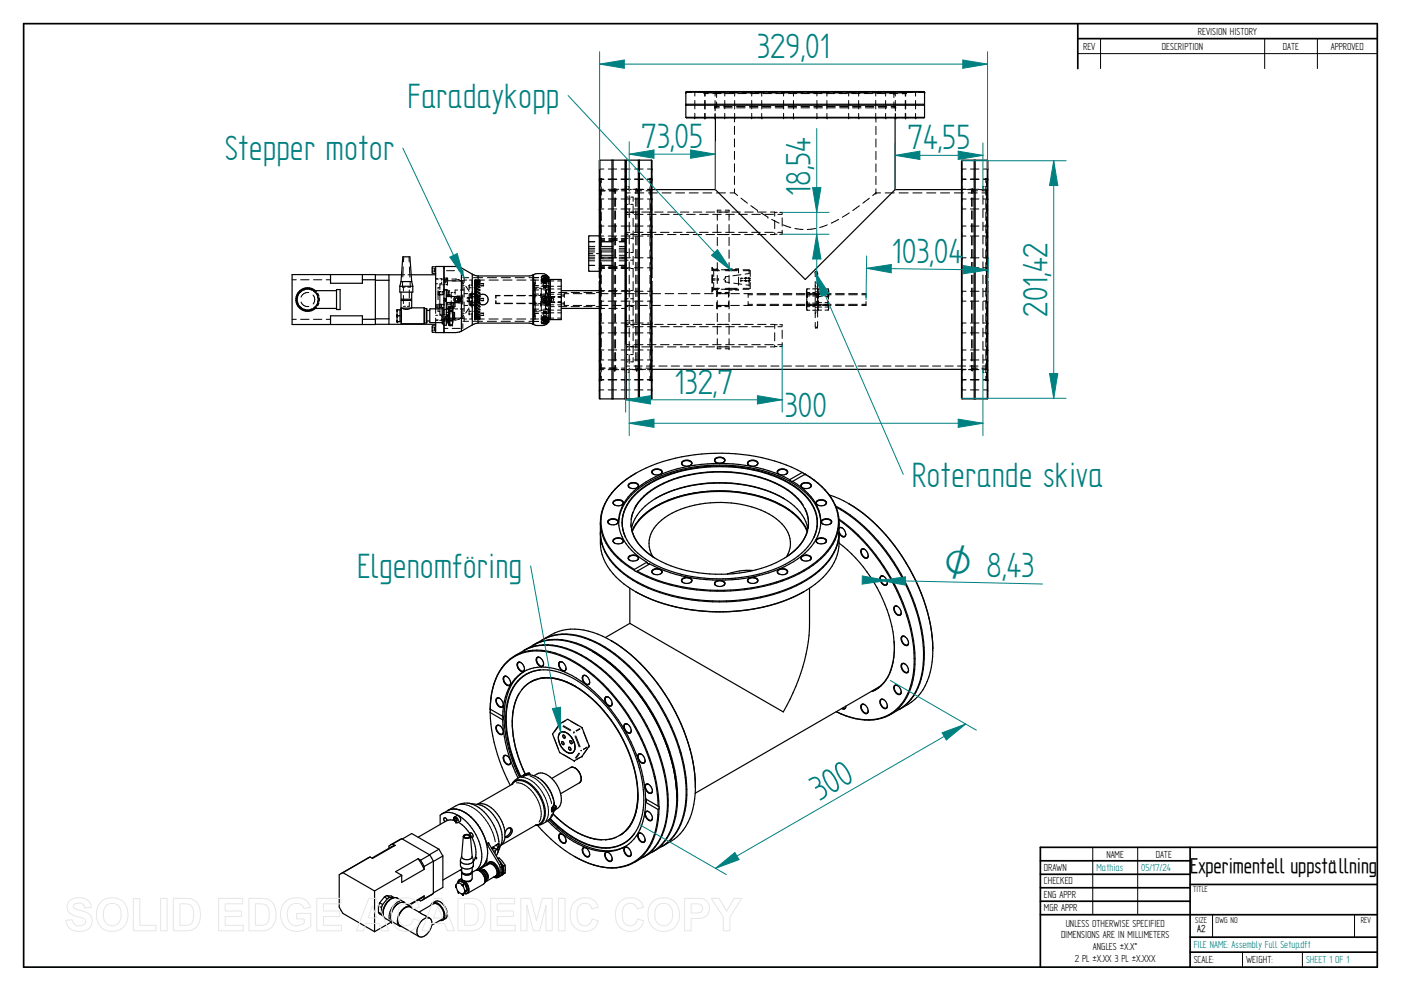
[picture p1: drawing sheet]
<svg xmlns="http://www.w3.org/2000/svg" width="594mm" height="420mm" viewBox="0 0 594 420" stroke-linecap="round" stroke-linejoin="round" font-family="sans-serif">
<defs><g id="words">
<g font-size="16.9" fill="#008080">
<text x="321.1" y="24.6">329,01</text>
<text x="172.8" y="45.8">Faradaykopp</text>
<text x="271.9" y="62.7">73,05</text>
<text x="384.8" y="63.2">74,55</text>
<text x="95.3" y="68">Stepper motor</text>
<text x="343.7" y="83.2" transform="rotate(-90 343.7 83.2)">18,54</text>
<text x="378.1" y="111.3" transform="rotate(1 378.1 111.3)">103,</text>
<text x="396" y="111.5" transform="rotate(1 396 111.5)">04</text>
<text x="444.2" y="134.2" transform="rotate(-90 444.2 134.2)">201,42</text>
<text x="286.1" y="166.9">132,7</text>
<text x="332.9" y="176.8">300</text>
<text x="386.7" y="206.4">Roterande skiva</text>
<text x="151.4" y="245.2">Elgenomföring</text>
<text x="426.8" y="244.6" transform="rotate(1 426.8 244.6)">43</text>
<text x="347.4" y="339.8" transform="rotate(-30 347.4 339.8)">300</text>
</g>
<text font-size="16.2" fill="#008080" x="400.2" y="244.1" transform="rotate(1 400.2 244.1)">O 8,</text>
<text font-size="10.1" x="504.7" y="370.2">Experimentell uppställning</text>
<g font-size="4.9">
<text x="507.9" y="14.7">REVISION HISTORY</text>
<text x="459.3" y="21">REV</text>
<text x="492.7" y="21">DESCRIPTION</text>
<text x="544" y="21">DATE</text>
<text x="564.3" y="21">APPROVED</text>
<text x="469.1" y="363.6">NAME</text>
<text x="490.1" y="363.6">DATE</text>
<text x="442.7" y="369.3">DRAWN</text>
<text x="442.7" y="375">CHECKED</text>
<text x="442.7" y="380.7">ENG APPR</text>
<text x="442.7" y="386.4">MGR APPR</text>
<text x="451.9" y="392.9">UNLESS OTHERWISE SPECIFIED</text>
<text x="449.9" y="397.9">DIMENSIONS ARE IN MILLIMETERS</text>
<text x="455.7" y="407.8">2 PL ±X.XX 3 PL ±X.XXX</text>
<text x="463.5" y="402.9">ANGLES ±X.X°</text>
<text x="506.2" y="408.3">SCALE:</text>
<text x="528.4" y="408.3">WEIGHT:</text>
</g>
<g font-size="4.9" fill="#008080">
<text x="464.9" y="369.3">Mathias</text>
<text x="483.9" y="369.3">05/17/24</text>
<text x="506.2" y="402">FILE NAME: Assembly Full Setup.dft</text>
<text x="553.8" y="408.4">SHEET 1 OF 1</text>
</g>
<text font-size="4.8" x="507.7" y="395.3">A2</text>
<g font-size="4.1">
<text x="505.9" y="378.3">TITLE</text>
<text x="506.9" y="391.1">SIZE</text>
<text x="515.4" y="391.1">DWG NO</text>
<text x="577" y="391.1">REV</text>
</g>
</g></defs>
<g fill="none" stroke="#000" stroke-width=".72">
<path d="M10 10h574v400h-574zM457 10v19.1M457 16.4h127M504.6 359.2v50.8M584 359.2h-142.9v50.8M441.1 365h63.5M441.1 370.7h63.5M441.1 376.4h63.5M504.6 375h79.4M441.1 382.1h63.5M441.1 387.8h142.9M504.6 397.3h79.4"/>
<path d="M504.6 403.7h79.4"/>
</g>
<g fill="none" stroke="#000" stroke-width=".42">
<path d="M466.7 16.4v12.7M536.3 16.4v12.7M558.6 16.4v12.7M290.8 39.2h2.6M294.5 38.8h.1M294.6 38.9h.1M294.6 38.9h1.4M294.6 38.9v1.8M296 39.2h2.6M297.4 38.9h1.4M298.6 39.5v.2M298.6 39.7h1.7"/>
<path d="M298.6 38.8v.1M298.6 39.1v.2M298.8 38.9h.1M298.8 38.9v1.9M298.9 38.8h.1M299 38.9h.1M299 38.9v1.8M299 38.9h1.3M299 39.5l-.4 .2M300 39.2h.1M300 39.2l-.4 .1M300 39.2h1.8"/>
<path d="M300.1 39.3l1.8 .1M301.8 38.9h1.4M302.2 39.7h3.5M303.2 38.9h.1M303.2 38.9v1.9M303.3 38.9h.1M303.7 39.4h.1M303.7 39.2h3.7M303.8 39.5h.1M303.8 39.4h3.7M303.9 39.5v1.8M307.2 38.8h.1"/>
<path d="M307.3 38.9h.1M307.3 38.9v1.8M307.3 38.9h1.4M307.5 39.7h3.6M309.2 39.2h3.7M309.3 39.4h3.7M310.1 38.9h1.4M311.5 38.9h.1M311.5 38.9v1.9M312.9 39.7h3.5M314.8 39.2h3.6M314.8 39.4h3.7"/>
<path d="M318.3 39.7h3.5M318.6 38.8h.1M318.7 38.9h.1M318.8 38.9v1.8M318.8 38.9h1.4M320.3 39.2h3.6M320.3 39.4h3.7M321.6 38.9h1.4M323 38.9h.1M323 38.9v1.9M323.1 38.9h.1M323.6 39.7h3.5"/>
<path d="M325.8 39.2h3.7M325.9 39.4h3.6M329 39.7h3.5M331.3 39.2h3.7M331.4 39.4h3.6M332.1 38.8h.1M332.2 38.9h.1M332.3 38.9v1.8M332.3 38.9h1.3M334.3 39.7h3.6M335.1 38.9h1.4M336.5 38.9h.1"/>
<path d="M336.5 38.9v1.9M336.9 39.4h3.6M336.9 39.2h3.6M339.7 39.7h3.5M342.4 39.4h3.6M342.4 39.2h3.6M345.1 39.7h3.5M346.3 38.8h.1M346.4 38.9h.1M347.8 38.9h-1.4v1.8M347.9 39.4h3.6M347.9 39.2h3.7"/>
<path d="M349.2 38.9h1.4M350.4 39.7h3.5M350.6 38.9h.1M350.6 38.9v1.9M353.4 39.4h3.7M353.4 39.2h3.7M355.8 39.7h3.5M358.9 39.4h3.7M359 39.2h3.6M359.7 38.8h.1M359.8 38.9h.1M361.1 39.7h3.6"/>
<path d="M361.2 38.9h-1.3v1.8M362.7 38.9h1.4M364.1 38.9h.1M364.1 38.9v1.9M364.4 39.4h3.7M364.5 39.2h3.6M366.5 39.7h3.5M369.9 39.4h3.7M370 39.2h3.7M371.2 38.8h.1M371.3 38.9h.1M371.3 38.9v1.8"/>
<path d="M371.3 38.9h1.4M371.8 39.7h3.6M374.1 38.9h1.4M375.5 39.4h3.6M375.5 38.9h.1M375.5 38.9v1.9M375.5 39.2h3.7M375.6 38.9h.1M377.2 39.7h3.5M379 39.5v1.9M379 39.5h.1M379.1 39.5h.1"/>
<path d="M379.5 38.8h.1M379.6 38.9h.1M379.6 38.9v1.8M379.6 38.9h1.4M381 39.4h1.8M381.1 39.2h1.8M382.5 38.9h1.4M382.6 39.7h1.7M382.8 39.4h.1M382.9 39.2l.5 .1M382.9 39.2h.1M383.9 39.5l.4 .2"/>
<path d="M383.9 38.9h.1M383.9 38.9v1.9M383.9 38.8h.1M384 38.9h.1M384.3 38.8v.1M384.3 39.1v.2M384.3 39.5v.2M384.3 39.2h2.5M385.4 38.9h-1.4v1.8M386.8 38.9h1.4M388.2 38.9h.1M388.2 38.9v1.9"/>
<path d="M388.3 38.9h.1M389.5 39.2h2.5M392 39.1h.1M392 39.2h.1M457 22.7h127M294.5 50h.1M294.6 49.9h.1M294.6 49.9h1.4M294.6 42.6v3.6M294.6 48v1.9M298.8 48.1v1.8h-1.4M298.8 42.6v3.6"/>
<path d="M298.9 49.9h.1M298.9 50h.1M299 50h.1M299 49.9h.1M299 42.6v3.6M299 48v1.9M299 49.9h1.3M301.8 49.9h1.4M303 50h.1M303.1 45.3h.1M303.1 45.4v.1M303.1 45.5h.1"/>
<path d="M303.1 45.2h.1M303.1 45.6l1.9 .1M303.1 49.9h.1M303.2 45.2h.1M303.2 45.2h1.8M303.2 42.6v4.4M303.2 48.1v1.8M303.2 49.7h.1M303.3 49.9h.1M303.4 50h.1M303.8 45.1h.1M303.9 43.2v1.8"/>
<path d="M303.9 45h.1M306.9 45.2h3.6M306.9 45.7h3.6M307.2 50h.1M307.3 49.9h.1M307.3 42.6v3.6M307.3 48v1.9M307.3 49.9h1.4M311.4 50v1.7M311.4 53.5v3.5M311.4 58.8v3.5M311.5 48.1v1.8h-1.4"/>
<path d="M311.5 42.6v3.6M311.6 49.9h.1M311.7 50h.1M312.3 45.2h3.6M312.4 45.7h3.6M317.8 45.2h3.6M317.8 45.7h3.6M318.7 50h.1M318.8 49.9h.1M318.8 42.6v3.6M318.8 48v1.9M318.8 49.9h1.4"/>
<path d="M323 48.1v1.8h-1.4M323 42.6v3.6M323 49.9h.1M323.1 50h.1M323.3 45.2h3.5M323.3 45.7h3.6M328.7 45.2h3.6M328.8 45.7h3.6M332.2 50h.1M332.3 49.9h.1M332.3 42.6v3.6M332.3 48v1.9"/>
<path d="M332.3 49.9h1.3M334.2 45.2h3.6M334.2 45.7h3.6M336.5 48.1v1.8h-1.4M336.5 42.6v3.6M336.5 49.9h.1M336.6 50h.1M339.6 45.2h3.6M339.7 45.7h3.6M345.1 45.2h3.6M345.1 45.7h3.6M346.3 50h.1"/>
<path d="M346.4 49.9h.1M346.4 42.6v3.6M346.4 48v1.9M346.4 49.9h1.4M350.6 45.2h3.6M350.6 45.7h3.6M350.6 48.1v1.8h-1.4M350.6 42.6v3.6M350.7 49.9h.1M350.8 50h.1M356 45.2h3.6M356.1 45.7h3.6"/>
<path d="M359.8 50h.1M359.9 49.9h.1M359.9 42.6v3.6M359.9 48v1.9M359.9 49.9h1.3M361.5 45.2h3.6M361.5 45.7h3.6M364.1 48.1v1.8h-1.4M364.1 42.6v3.6M364.1 49.9h.1M364.2 50h.1M366.9 45.2h3.6"/>
<path d="M367 45.7h3.6M371.3 50h.1M371.3 49.9h.1M371.3 42.6v3.6M371.3 48v1.9M371.3 49.9h1.4M371.4 50v1.8M371.4 53.6v3.5M371.4 58.9v3.5M372.4 45.2h3.6M372.4 45.7h3.6M375.5 48.1v1.8h-1.4"/>
<path d="M375.5 42.6v3.6M375.6 49.9h.1M375.7 50h.1M377.9 45.2h1.8M377.9 45.7h1.8M379 43.3v1.7M379 45.1h.1M379.1 45.2h.1M379.6 50h.1M379.6 49.9h.1M379.6 42.6v3.6M379.6 48v1.9"/>
<path d="M379.6 49.9h1.4M379.7 45.7v1.3M379.7 48.4v1.3M379.7 45.7h.1M379.7 49.8h.1M379.7 45.2h.1M379.7 49.9l.1 .1M379.7 49.9h.1M379.8 45.5h.1M379.8 45.3h.1M379.8 45.5v.1M379.9 50h.1"/>
<path d="M383.9 48.1v1.8h-1.4M383.9 42.6v3.6M384 50h.1M384 49.9h.1M384 42.6v3.6M384 48v1.9M384 49.9h1.4M388.2 48.1v1.8h-1.4M388.2 42.6v3.6M388.3 49.9h.1M388.4 50h.1M254.1 76h.1"/>
<path d="M254.1 75.6h.3M254.2 76h.1M254.2 71.6h.1M254.2 75.9h.1M254.2 76.1h1.9M254.2 76.1h.1M254.2 71.7h1.9M254.2 71.7h.1M254.2 75.9h1.8M254.2 78.9v1.4h1.8M254.2 71.7v1.4M254.2 74.5v1.4"/>
<path d="M254.2 76.1v1.4M254.5 77v.1M254.5 77v2M254.6 76.6l-.1 .4M254.7 77.2h.1M254.7 77.2v1.8M254.8 75.6h.2M255 75.6v1.8M255 79.2v3.5M255 75.6l-.2 .5M257.9 75.9h3.6M257.9 76.1h3.6"/>
<path d="M257.9 71.7h3.6M263.3 75.9h1.9M263.4 76.1h1.8v1.4M263.4 71.7h1.8v1.4M265.2 75.9h.1M265.2 74.5v1.4M265.2 78.9v1.4M265.2 71.6h.1M265.3 76h.1M265.3 79.2h.5M265.3 71.6h.1M265.4 75.9h.1"/>
<path d="M265.4 74.5v1.4h1.8M265.4 71.7v1.4M265.4 76.1v1.3M265.4 78.9v1.4M265.4 76.1h.1M265.4 76.1h1.8M265.4 71.7h.1M265.4 71.7h1.8M266.4 79.2h.4v1.8M269.1 75.9h3.6M269.1 76.1h3.6M269.1 71.7h3.6"/>
<path d="M274.5 75.9h1.8M274.6 76.1h1.7v1.3M274.6 71.7h1.7M275.6 75.6l.2 .5M275.6 75.6v1.8M275.6 79.2v3.5M275.6 75.6h.3M276 76.6l.2 .4M276 77.1l-.1 1.9M276.2 77v2M276.2 77h.1M276.3 75.6h.2"/>
<path d="M276.3 71.7v1.4M276.3 74.5v1.4M276.3 78.9v1.4M276.3 75.9h.1M276.4 76h.1M276.4 71.6h.1M276.5 75.9h.1M276.5 71.5h.1M311.4 64.1v3.5M311.4 69.4v3.5M311.4 74.7v3.5M371.4 64.2v3.4"/>
<path d="M371.4 69.5v3.4M371.4 74.8v3.5M407.7 71.6h.1M407.7 76h.1M407.8 75.9h.1M407.8 71.7h.1M407.8 76.1h.1M407.8 75.9h1.8M407.8 71.7h1.9M407.8 76.1h1.9M407.8 71.7v1.4M407.8 74.5v1.4"/>
<path d="M407.8 76.1v1.3M407.8 78.9v1.4M411.5 75.9h3.6M411.5 71.7h3.6M411.5 76.1h3.6M416.9 75.9h1.9M417 71.7h1.8v1.4M417 76.1h1.8v1.3M417.3 79.2h-.5v1.8M417.9 79.2h.4M418 75.6l.2 .5M418 75.6h.3"/>
<path d="M418 75.6v1.8M418 79.2v3.5M418.4 77.1l-.1 1.9M418.4 76.6l.1 .4M418.5 77v2M418.5 77h.1M418.7 75.6h.2M418.8 75.9h.1M418.8 74.5v1.4M418.8 78.9v1.4M418.8 71.6h.1M418.8 76h.1"/>
<path d="M418.9 71.5h.1M418.9 75.9h.1M254.1 88.7h.1M254.1 80.4h.1M254.1 100h.1M254.2 95.8h.1M254.2 84.3h.1M254.2 88.6h.1M254.2 80.3h.1M254.2 95.8h1.9M254.2 84.4h1.9M254.2 84.4h.1"/>
<path d="M254.2 88.6h1.8M254.2 84.4v1.4M254.2 87.2v1.4M254.2 95.8v1.4M254.2 98.7v1.4M254.3 100h.1M254.4 100h.1M254.5 81v3.8M254.5 86.9v3.8M254.5 92.7v3.9M254.5 98.6v3.9M254.6 84.5v3.5"/>
<path d="M254.6 89.9v3.5M254.6 95.2v3.6M254.7 80.8v3.7M254.7 86.4v3.6M254.7 91.9v3.6M254.7 97.4v3.6M254.8 80.8h.1M254.8 80.9h.1M255 84.6v3.5M255 89.9v3.6M255 95.3v3.5M256.7 80.9h-2.1v1.8"/>
<path d="M257.9 88.6h3.6M257.9 95.8h3.6M257.9 84.4h3.6M258.2 80.9h3.5M260.4 80.9h.1M260.5 80.8h.1M260.5 80.3v1.8M260.5 83.9v3.6M260.5 89.4v3.6M260.5 94.9v3.6M260.5 80.2h.1M260.6 80.1h.1"/>
<path d="M260.8 80.1l.1 .1M260.8 80.1h.1M261 80.3h.1M261 80.3v1.7M261 83.9v3.6M261 89.4v3.6M261 94.8v3.6M262.4 80.3h-4.5M263.3 88.6h1.9M263.3 80.3h1.9M263.4 95.8h1.8v1.4M263.4 84.4h1.8v1.4"/>
<path d="M263.6 80.9h1.7M265.2 88.6h.1M265.2 80.3h.1M265.2 87.2v1.4M265.2 98.7v1.4M265.2 95.8h.1M265.2 84.3h.1M265.3 80.1h.1M265.3 88.7h.1M265.3 80.3h.1M265.3 80h.1M265.3 99.3l1 .1"/>
<path d="M265.3 81.8h1.9M265.3 89.9h1M265.3 86.7h1.1M265.3 83.6h1.1M265.3 98.5h1.8M265.3 90.9h1.9M265.3 80.4h.1M265.3 80v.1M265.3 95.8h.1M265.3 84.3h.1M265.4 88.6h.1M265.4 80.2h.1"/>
<path d="M265.4 98.6v1.5h1.8M265.4 87.2v1.4h1.8M265.4 84.4v1.4M265.4 95.8v1.4M265.4 95.8h.1M265.4 95.8h1.8M265.4 84.4h.1M265.4 84.4h1.8M265.4 80.3h1.8M265.6 80.3h.1M266.4 90h-1.1M266.8 80.4h1"/>
<path d="M266.8 82.9v3.8M266.8 88.6v3.7M266.8 94.2v3.7M266.8 99.8v3.7M267.4 99.3l1.1 .1M267.4 89.9h2.9M267.5 83.6h1v1.7M267.5 86.7h1M268.5 90h-1M268.5 87.2v3.5M268.5 92.5v3.6M268.5 97.9v3.5"/>
<path d="M268.5 99.4h1.7M269 98.5h3.7M269 90.9h3.7M269.1 88.6h3.6M269.1 95.8h3.6M269.1 84.4h3.6M269.2 81.8h3.8M269.5 80.4h3.5M269.6 83.9v3.6M269.6 89.4v3.6M269.6 94.8v3.6M269.7 80.2l-.1 1.8"/>
<path d="M269.9 80.1h-.1M269.9 80.1h.1M270 80.1l.1 .1M270 80.1h.1M270.1 80.3h.1M270.1 80.3v1.7M270.1 83.9v3.6M270.1 89.4v3.6M270.1 94.8v3.6M270.2 80.9h.1M270.2 80.9h1.9M272.1 99.4h3.6"/>
<path d="M272.2 89.9h3.6M272.7 80.3h-4.4M274 80.9h1.8M274.5 98.5h3.7M274.5 88.6h1.8M274.5 80.3h1.8M274.6 90.9h3.6M274.6 95.8h1.7M274.6 84.4h1.7v1.4M274.8 80.4h1.7M274.9 81.8h3.9M275.6 84.6v3.5"/>
<path d="M275.6 89.9v3.6M275.6 95.3v3.5M275.8 80.9h.1M275.9 80.8v3.7M275.9 86.4v3.6M275.9 91.9v3.6M275.9 97.4v3.6M275.9 80.8h.1M276.2 81v3.8M276.2 86.9v3.8M276.2 92.7v3.9M276.2 98.6v3.8"/>
<path d="M276.3 87.2v1.4M276.3 95.8v1.4M276.3 98.6v1.5M276.3 88.6h.1M276.3 80.3h.1M276.4 95.8h.1M276.4 84.3h.1M276.4 88.7h.1M276.4 80.3h.1M276.5 95.7h.1M276.5 84.2h.1M277.6 99.4h3.6"/>
<path d="M277.6 89.9h3.6M280.1 98.5h3.6M280.1 90.9h3.7M280.7 81.8h3.9M283 99.4h3.6M283.1 89.9h3.6M285.6 98.5h3.6M285.6 90.9h3.7M286.5 81.8h3.8M288.5 99.4h3.6M288.5 89.9h3.6M291.1 98.5h3.7"/>
<path d="M291.2 90.9h3.6M292.3 81.8h3.8M294 99.4h3.6M294 89.9h3.6M296.6 98.5h3.7M296.7 90.9h3.6M298.1 81.8h3.7M299.4 99.4h3.6M299.4 89.9h3.6M302.2 98.5h3.6M302.2 90.9h3.7M303.8 81.8h3.8"/>
<path d="M304.2 99.4h5M304.2 90.8v2.6M304.2 95.2v3.6M305.8 89.1h-1.6v.9M307.5 89.1h1.7v.8h-5M307.7 98.5h3.7M307.8 90.9h3.6M309.2 90.8v2.6M309.2 95.2v3.6M309.6 81.8h1.8M310.3 99.4h3.6M310.3 89.9h3.6"/>
<path d="M311.4 81.8h.1M311.4 80.1v1.7M311.5 81.8l1.3 1.1M313.2 98.5h3.7M313.3 90.9h3.6M314.2 84l2.7 2.1M315.8 99.4h3.6M315.8 89.9h3.6M318.4 87.2l2.8 2M318.8 98.5h3.6M318.8 90.9h3.6M321.2 89.2h.1"/>
<path d="M321.2 99.4h3.6M321.3 89.9h3.6M322.7 90.3l2.9 1.8M324.3 98.5h3.6M324.4 90.9h3.6M325.6 92.1h.1M326.7 89.9h1.8v1.8M327.2 93l3.2 1.6M328.5 93.4v3.5M328.5 98.7v.7h-1.8M328.5 90h1.1M328.5 99.3h1"/>
<path d="M329.8 98.5h1.9M329.9 90.9h1.8M330.7 90h1v.6M331.7 92.4v3.4M331.7 97.6v1.7h-1.1M332 95.3l3.3 1.1M337.1 96.9l3.4 .4M345.8 96.9l-3.5 .4M350.8 95.3l-3.2 1.2M355.6 93l-3.1 1.6M360.1 90.3l-2.9 1.8M364.4 87.2l-2.8 2.1"/>
<path d="M368.6 84l-2.7 2.1M371.4 81.8h.1M371.4 81.8l-1.3 1.1M371.4 81.8h2M371.4 80.1v1.7M375.4 81.8h3.8M381.2 81.8h3.9M387.1 81.8h3.8M392.9 81.8h3.9M398.8 81.8h3.9M404.7 81.8h3.9M407.7 80v.1"/>
<path d="M407.7 80.4h.1M407.7 88.7h.1M407.7 80.4h.3M407.7 84.3h.1M407.7 95.8h.1M407.8 80.2h.1M407.8 80.3h.1M407.8 88.6h.1M407.8 84.4h.1M407.8 80.3h1.8M407.8 95.8h.1M407.8 88.6h1.8"/>
<path d="M407.8 84.4h1.9M407.8 95.8h1.9M407.8 84.4v1.4M407.8 87.2v1.4M407.8 95.8v1.4M407.8 98.6v1.5M408 80.3h.1M409.9 80.4h3.4M410.5 81.8h3.9M411.5 88.6h3.6M411.5 84.4h3.6M411.5 95.8h3.6"/>
<path d="M412 83.9v3.6M412 89.4v3.6M412 94.8v3.6M412.1 80.2l-.1 1.8M412.2 80.1h.1M412.4 80.1h.1M412.5 80.3h.1M412.5 80.3v1.7M412.5 83.9v3.6M412.5 89.4v3.6M412.5 94.8v3.6M412.6 80.9h.1"/>
<path d="M412.7 80.9h.1M412.7 80.9h1.8M415.1 80.3h-4.4M415.1 80.4h1.7M416.4 80.9h1.8M416.4 81.8h1.9M416.8 82.9v3.7M416.8 88.5v3.7M416.8 94.1v3.7M416.8 99.8v3.7M416.9 80.3h1.9M416.9 88.6h1.9"/>
<path d="M417 84.4h1.8v1.4M417 95.8h1.8v1.4M418 84.6v3.5M418 89.9v3.6M418 95.3v3.5M418.2 80.9h.1M418.3 80.8h.1M418.3 80.8v3.7M418.3 86.4v3.6M418.3 91.9v3.6M418.3 97.4v3.6M418.5 81v3.8"/>
<path d="M418.5 86.9v3.8M418.5 92.7v3.9M418.5 98.6v3.8M418.8 80.3h.1M418.8 88.6h.1M418.8 87.2v1.4M418.8 98.6v1.5M418.8 95.8h.1M418.8 88.7h.1M418.9 84.2h.1M418.9 95.7h.1M123.9 118.6h1.7"/>
<path d="M127.5 118.6h3.6M132.9 118.6h3.6M138.3 118.6h1.9M170.3 116.5h1.3M170.7 119.6l-.1 2.2h1.1M171 113.2l-.2 4.2M171.2 108.9l-.1 2.1M173 116.5h1.4M173.4 108.9l.1 2.1M173.6 113.2l.2 4.3M173.9 119.6l.1 2.2h-1.1M183.3 113.9h.3"/>
<path d="M183.3 115.1h.3M183.3 114.5h.3M184 113.9l.3 .2M184 114.5h.3M184.3 114.3v.4M184.3 115l-.3 .1M184.7 118.2h.9M184.7 118.3h1.2M186.5 118.2h.8v.6M187.1 118.3h2.8M187.3 119.6v.7h-.9M188.2 117.9h.5"/>
<path d="M188.2 119.1h1.7M188.2 118.7h.5M188.2 118h.5M188.3 118.7h.1M188.7 119.1v.4M188.7 119.7l.4 .2M188.7 119.3h.4M189.1 118.6l-.4 .2M189.1 118.7h.5M189.2 117.9h.4M189.2 118h.4M189.3 114.8h3.4"/>
<path d="M189.4 119.9h.4M189.4 119.3h.4M189.4 118.6h.4M189.6 118.7h.1M189.6 118h.1M189.7 118.1h.1M189.7 118.5h.1M189.7 118.2v.2M189.8 118h.1M189.8 119.7l-.1 .8M189.8 118v.8M189.9 119h3.4"/>
<path d="M191.6 118.3l2 .1M191.8 119.1h3.4M194.1 118.4l.8 .4M194.6 114.8h1.7v2M195.1 119h1.7M195.3 119l1.3 1.3M196.3 117.7h.1M196.3 118.9v4M196.6 117.7h2.1M196.8 117.7v2.1M196.8 118.7h1.1M199.1 118.7h1v2.5"/>
<path d="M200.8 117.7h3.9M201.4 118.7h.7M201.4 119.8h.7M201.4 119.3h.7M201.4 119h.7M201.4 119.8h.1M201.4 118.9h.1M201.4 119.5h.1M201.4 119.1h.4M201.4 119h.4M201.4 119.5h.4M201.4 119.3h.1"/>
<path d="M201.4 119.1h.1M201.4 119.8l.7 .2M201.8 119.5h-.4l.4 .1M202.1 119h.3M202.1 119.5h.3M202.4 119.5h.1M202.4 119h.1M202.4 118.8h.1M202.4 119l-.3 .1M202.4 118.8h-1M202.4 119.5l-.3 .1M202.8 118.7h2.6"/>
<path d="M202.8 119.8h.6M202.8 119.3h.6M202.8 118.8h.6M203.4 118.9h.1M203.4 119.3h.1M203.4 119.9h.1M203.4 118.7l-.6 .3M203.4 119.3h-.6M203.4 119.9l-.6 .1M206.7 117.7h3.9M207.4 118.7h3.9M212.5 117.7h3.9"/>
<path d="M213.3 118.7h3.8M218.4 117.7h3.9M219.2 118.7h3.8M226.3 117.7h2.1M226.8 119.8v4.2M226.9 118.7v1.8M226.9 119.8h.1M228.4 118.7h-3.4M228.4 117.7h-4.1M229.5 119.1h1.3M229.6 117.4l.1 .3M229.6 117.3h.1"/>
<path d="M229.6 118.4l.3 .8M229.6 117.5v.4M229.7 117.6h.1M229.7 117.6v.3M229.7 118.4v.4M229.7 118.7h.1M229.7 118.4l-.1 .3M229.8 117.3l-.1 .2M229.8 117.9l.5 .3M229.8 117.9h.1M229.9 118.3l-.2 .1M230.1 117l-.3 .1"/>
<path d="M230.1 119.3l.7 .2M230.2 119.6h.1M230.2 119.7l.2 .1M230.3 119.5h.1M230.3 118.9h.1M230.3 118.9l.1 .1M230.3 119h.1M230.4 116.9h.3M230.4 119.4h.1M230.4 119.8h.1M230.4 117l-.4 .1M230.4 119.9h.1"/>
<path d="M230.4 117.9v.4M230.4 118.4v.1M230.4 117.7h2.3M230.4 118.5l.2 .1M230.4 118.5h.1M230.4 118.5l-.2 1.1M230.5 119.5h1.1M230.5 116.9l-.1 .1M230.5 118.2l-.8 .5M230.5 119.1h.1M230.5 119.6h.1M230.5 118.1h.1"/>
<path d="M230.5 119.6v.8M230.6 118.7h2.1M230.6 119.5h.1M230.6 118.5h-1.1v1.9M230.6 119.1l.2 .1M230.6 119.8h.1M230.6 117.7h2.1M230.6 117.2l-.2 .4M230.6 118.1l-.2 .1M230.7 119.5h.1M230.7 118.3l.3 .2M230.7 119.8h.1"/>
<path d="M230.8 119.4h.1M230.8 119.3h.1M230.8 119.2h.2M230.8 117.8h.4M230.8 118.7h.2M230.8 118.1l-.3 .1M230.9 117l.4 .1M231 119.2h.1M231 116.8l-.2 .1M231 118l-.5 .1M231 118h.6M231 118.5h.2"/>
<path d="M231 117.1l.3 .1M231 118l.3 .1M231 117.1l-.1 .1M231 117.1v.3M231 117.7v.5M231 118.5v.2M231 118h-.1M231 116.8l.3 .1M231 118.4h.1M231 118.4h-.2M231.1 119.2h.1M231.2 118.7h-.2"/>
<path d="M231.3 119.4h.1M231.3 119.2h.1M231.3 119.8v.1M231.3 119.5h.1M231.3 118.4h.3M231.3 118.4h.1M231.4 119.2h-.1M231.4 119.8h.1M231.4 119.8h-.1M231.4 118.7l.4 .1M231.4 119.4l-.1 .1M231.5 119.5h.1"/>
<path d="M231.5 117.2l.3 .1M231.5 119.8h.1M231.5 117.3l.2 .3M231.5 118.1l.2 .1M231.6 119.7h.1M231.6 119.6h.1M231.6 119.6v.8M231.6 118.2l.7 .3M231.6 119.3h-.8M231.6 119.1h.1M231.6 116.9l.5 .2M231.7 117.9v.4"/>
<path d="M231.7 118.4l-.2 .2M231.7 117.7h-.2M231.7 118.5h1M231.7 119l-.1 .1M231.8 119h.1M231.8 118.9v.7M231.8 118.9h.1M231.8 119.3h.1M231.8 119.3l-.2 .1M231.9 118.4h.4M231.9 119l.4 .2M232 117.5l.3 .2"/>
<path d="M232.1 118h.6M232.1 119.5h.6M232.3 119.1l-.3 .2M232.4 117.4h.1M232.4 117.4v.2M232.4 117.6h.1M232.4 118.7v.1M232.4 119.4l.3 .1M232.4 117.6v.4M232.4 118.8v.2M232.5 117.9l.2 .1M232.7 118v.2"/>
<path d="M232.7 119.5h.1M232.7 118.4h.1M232.7 119.2l-.5 .1M232.7 118.4l-.3 .4M234.9 119.1l-3 .1M236.5 119.1h1.5M249.6 107.5h.1M249.6 112.5h2.6M249.6 110.6h2.6M249.6 106h2.6M249.6 109.7h2.6M249.6 106.8h2.6"/>
<path d="M249.6 102.5h2.6M249.6 109.1h2.6M249.6 104.5h2.6M249.6 108.2h2.6M249.6 105.3h2.6M249.8 107.5h1.6M252.9 107.5h1.5M254.1 113.7h.1M254.1 100.2h.1M254.1 115h.1M254.2 109.2h.1M254.2 113.6h.1"/>
<path d="M254.2 100.1h.1M254.2 109.3h1.9M254.2 109.3h.1M254.2 113.5h1.8M254.2 100.1h1.8M254.2 109.3v1.4M254.2 112.2v1.3M254.4 107.5h.1M254.4 117.9h.1M254.4 115h.1M254.4 119v.1M254.5 118.1v.1"/>
<path d="M254.5 104.5v3.8M254.5 110.3v3.9M254.5 116.2v2M254.5 118.8v1.9M254.5 100.1h.1M254.5 118.8h.1M254.5 107.5h.1M254.6 114.9h.1M254.6 101.9h1.8M254.6 100.2h.1M254.6 114.8h.1M254.6 105.4v4.2"/>
<path d="M254.6 101.8h1.8M254.6 113.2h1.8M254.6 100.6v3.5M254.6 111.3v3.6M254.6 116.7v3.5M254.6 101.3h1.8M254.6 113.7h1.8M254.7 102.9v3.6M254.7 108.4v3.6M254.7 113.9v3.6M254.7 119.4v3.7M254.8 112.5h5.1"/>
<path d="M254.8 110.6h5.1M254.8 106h5.1M254.8 109.7h5.1M254.8 106.8h5.1M254.8 102.5h5.2M254.8 109.1h5.2M254.8 104.5h5.2M254.8 108.2h5.2M254.8 105.3h5.2M255 100.6v3.6M255 106v3.5M255 111.3v3.6"/>
<path d="M255 116.7v3.5M257.9 113.5h3.6M257.9 100.1h3.6M257.9 109.3h3.6M258.1 113.7h3.6M258.2 101.9h3.5M258.2 113.2h3.5M258.2 101.3h3.5M258.2 101.8h3.5M260.5 100.3v3.6M260.5 105.8v3.6M260.5 111.3v3.6"/>
<path d="M260.5 116.7v3.6M261 100.3v3.6M261 105.7v3.6M261 111.2v3.6M261 116.7v3.6M262.5 112.5h2.6M262.5 110.6h2.6M262.5 106h2.6M262.5 109.7h2.6M262.5 106.8h2.6M262.6 102.5h2.5M262.6 109.1h2.5"/>
<path d="M262.6 104.5h2.5M262.6 108.2h2.5M262.6 105.3h2.5M263.3 113.5h1.9M263.3 100.1h1.9M263.4 109.3h1.8M263.4 113.7h1.9M263.4 101.9h1.7M263.4 113.2h1.7M263.4 101.3h1.9M263.5 113.2h1.8M263.6 101.8h1.7"/>
<path d="M265.1 101.3v2M265.1 105.4l.1 5.3M265.1 111.7v2M265.2 113.5h.1M265.2 100.1h.1M265.2 109.3h.1M265.3 113.6h.1M265.3 100.2h.1M265.3 107.1h1.1M265.3 110.3h1M265.3 113.8h1.1M265.3 101h1.1"/>
<path d="M265.3 113.7h.1M265.3 109.2h.1M265.4 113.6h.1M265.4 100.1h.1M265.4 112.1v1.4h1.8M265.4 109.3v1.4M265.4 109.3h.1M265.4 109.3h1.8M266.8 105.4v3.7M266.8 111v3.8M266.8 116.7v3.7M267.4 110.3h1.1"/>
<path d="M267.5 107.1h1M267.5 113.8h1M267.5 101h1M268.5 103.3v3.5M268.5 108.7v3.5M268.5 114v3.6M268.5 119.4v3.5M269.1 113.5h3.6M269.1 100.1h3.6M269.1 109.3h3.6M269.6 100.3v3.6M269.6 105.7v3.6"/>
<path d="M269.6 111.2v3.6M269.6 116.7v3.6M270.1 100.3v3.6M270.1 105.7v3.6M270.1 111.2v3.6M270.1 116.7v3.6M274.5 113.5h1.8M274.5 100.1h1.8M274.6 109.3h1.7M275.6 100.6v3.6M275.6 106v3.5M275.6 111.3v3.6"/>
<path d="M275.6 116.7v3.5M275.9 102.9v3.6M275.9 108.4v3.6M275.9 113.9v3.6M275.9 119.4v3.7M276.1 118.8h.1M276.2 116.2v1.9M276.2 104.5v3.8M276.2 110.3v3.9M276.2 118.8v1.9M276.2 117.9h.1M276.2 119l.1 .1"/>
<path d="M276.3 109.3v1.4M276.3 112.1v1.4M276.3 113.5h.1M276.3 100.1h.1M276.4 109.3h.1M276.4 113.6h.1M276.4 100.2h.1M276.5 109.2h.1M301.9 118.2h.2M301.9 113.5v1.3M301.9 116.5v3.5M301.9 118.7h.2"/>
<path d="M301.9 113.5h.1M302.1 114h.7M302.1 113.5v1.3M302.1 116.5v3.5M302.1 114.4h2.6M302.1 113.5h.1M302.4 118.7h.9M302.4 118.2h.9M302.6 119.8v2.5h2.5M303.5 114h.7M304 118.2l.6 .2M304.2 100.6v3.5"/>
<path d="M304.2 106v3.5M304.2 111.3v3.6M304.2 116.7v3.5M304.6 118.6l-.6 .1M305.1 114.8h-2.5v2.4M305.9 114.4h7.3M307.2 118.1v.7M307.4 119.2l.2 .3M307.6 119.5l1.7 .3M307.6 117.3v.8M307.6 118.8v.7M307.6 117.3l-.1 .4"/>
<path d="M307.7 114.8h4.9M309 117.2l-1.4 .1M309.2 114h1.3M309.2 100.6v3.5M309.2 106v3.5M309.2 111.3v3.6M309.2 116.7v3.5M311.9 114h1.3v1.7M313.2 117.5v3.4M314.1 119h.1M314.1 118.7v.3M314.1 119h.7"/>
<path d="M314.2 116.5l-3.4 .4M314.8 118h-.7v.3M315.1 114.4h2.6v1.7M315.2 114.8h2.6M315.5 119h1.1M315.5 118h1.1M316.1 118.7v.4h.5M316.6 117.9h-.5v.3M317.2 119h.5M317.2 118h.6M317.2 119.1h.5M317.2 117.9h.5v3.4"/>
<path d="M317.7 116l-1.7 .2M317.7 118.2h.1M317.7 118.7h.1M318 118.7h.1M318 119h.1M318 114.8l.1 2.4M318 118.2h.1M318 118h.1M318.1 119.8l-.1 2.5M345.7 115.4h.1M345.7 115.4v1.9M345.7 119.3v3.8"/>
<path d="M345.7 115.3v.1M346 115.1h-.1M346 115.1h.1M346 115.1h.2M346.4 115.3l.2 .1M346.6 115.4v.1M346.7 115.7v.1M346.7 115.8h.1M346.7 115.8v1.8M346.7 119.5v3.9v-.2M407.7 100.2h.1M407.7 113.7h.1"/>
<path d="M407.7 109.2h.1M407.8 100.1h.1M407.8 113.6h.1M407.8 109.3h.1M407.8 100.1h1.8M407.8 113.5h1.8M407.8 109.3h1.9M407.8 109.3v1.4M407.8 112.1v1.4M411.5 100.1h3.6M411.5 113.5h3.6M411.5 109.3h3.6"/>
<path d="M412 100.3v3.6M412 105.7v3.6M412 111.2v3.6M412 116.7v3.6M412.5 100.3v3.6M412.5 105.7v3.6M412.5 111.2v3.6M412.5 116.7v3.6M416.8 105.4v3.7M416.8 111v3.7M416.8 116.6v3.7M416.9 100.1h1.9"/>
<path d="M416.9 113.5h1.9M417 109.3h1.8v1.4M418 100.6v3.6M418 106v3.5M418 111.3v3.6M418 116.7v3.5M418.3 102.9v3.6M418.3 108.4v3.6M418.3 113.9v3.6M418.3 119.4v3.7M418.5 116.2l.1 1.9M418.5 104.5v3.8"/>
<path d="M418.5 110.3v3.9M418.5 118.8v1.9M418.5 118.8h.1M418.6 117.9h.1M418.6 119v.1M418.8 100.1h.1M418.8 113.5h.1M418.8 112.1v1.4M418.8 109.3h.1M418.8 100.2h.1M418.8 113.6h.1M418.9 109.2h.1"/>
<path d="M123.9 135.4h1.7M126.2 127.6l.1 1.2M126.3 125.2l-.1 1.2M126.4 129.1l.3 .4M126.6 124.5l-.2 .4M126.8 129.7l1.1 .7M127.5 135.4h3.6M127.7 128.1l.1 .3a2.97 2.97 0 0 0 3.2 1.5M127.8 123.6l-1 .7M128.9 131l1.1 .5M130 122.5l-1.2 .6M130.2 122.5h.4"/>
<path d="M130.3 131.5h.4M130.9 122.5l1.2 .5M130.9 124h-.1a2.96 2.96 0 0 0-3.1 2M132.1 130.9l-1.1 .6M132.8 125.1a2.95 2.95 0 0 1 0 3.8M132.9 135.4h3.6M133 123.6l1.1 .7M133.4 123.2l.5 .5M133.8 123.2l.4 .5M133.9 130.3l-.5 .5M134.1 129.7l-1 .7M134.2 130.3l-.4 .5"/>
<path d="M134.3 124.5l.2 .4M134.4 124.3l.6 1.3M134.5 129.1l-.2 .4M134.6 125.1l.1 1.3M134.7 124.3l.5 1.3M134.7 127.6l-.1 1.2M135 128.4l-.6 1.3M135.1 126.3l.1 1.4M135.2 128.4l-.5 1.2M135.4 126.3v1.4M138.3 135.4h1.9M170.2 130.6h.1"/>
<path d="M171.1 129.9h.8M171.1 121.8v1.6M171.1 125.3v3.4M173.6 128.2v1.7h-.8M173.6 122.9v3.5M183.3 139.5h.3M183.3 138.9h.3M184 138.9l.3 .2M184 139.5h.3M184.3 140l-.3 .1M184.3 139.3v.4M184.7 129.2h.8"/>
<path d="M184.7 120.3h.8M184.7 130.9v2M184.7 134.9v1.9M184.7 135.8h.8M184.7 130.1h.8M184.7 130.3h.8M184.7 133.7h.9M184.7 129.4h.9M184.7 135.7h1.2M185.8 124.8h.8M185.8 123.7h.8M185.8 124.6h.8"/>
<path d="M185.8 129h1.8M185.8 123.9h.8M185.8 125h1.8M185.8 123.2v.9M185.8 124.4v2.7M185.8 129.6l.2 2.4M186 122h-.2v.6M186.3 124.8h.1M186.3 132h.2M186.3 123.7v.4M186.3 124.5v.3M186.3 129.2v.4"/>
<path d="M186.3 130v.3M186.3 130.3h.1M186.3 122h.2M186.3 123.7h.1M186.3 129.2h.1M186.4 123.6h.6M186.4 123.6h.1M186.4 124.9h.6M186.4 123.6v.4M186.4 124.5v.4M186.4 129.1v.4M186.4 130v.4"/>
<path d="M186.4 129.1h.6M186.4 129.1h.1M186.4 130.4h.4M186.4 129.2h.9v.4M186.4 130.1h.9M186.5 133.7h.8v.7M186.5 129.4h.8M186.5 131.2v2.1h.6M186.5 124.9v4.1M187.1 120.7h-.6v2.1M187.3 129.9v.4h-.9M187.3 135.1v.7h-.9"/>
<path d="M187.4 130.4h.5M187.4 124.8h.8M187.4 123.7h.8M187.4 124.6h.8M187.4 123.9h.8M187.6 124.9h.6M187.7 133.3h.5M187.7 123.6h.5M187.7 129.1h.5M187.7 120.7h.5M188.2 120.6h.5M188.2 139.2h1.7"/>
<path d="M188.2 136.1h.5M188.2 133.4h.5M188.2 126.5h.3M188.2 136h.5M188.2 134.9h1.7M188.2 131.1h.3M188.2 127.5h.3M188.2 135.3h.5M188.2 131.2h.1M188.3 131.2h.4M188.3 122.8v1.7M188.3 126.2v3.5"/>
<path d="M188.3 131.2v2.2M188.3 135.7v2.2M188.3 135.3h.1M188.7 134.6v.4M188.7 134.7h.4M188.7 135.2l.4 .2M188.8 127.3h.1M188.8 126.7v.2M188.8 127.1v.2M188.8 127.5h.2M188.8 126.5h.2M188.8 126.7h.1"/>
<path d="M188.8 127.4h.1M188.8 126.6h.1M188.9 126.5h.1M188.9 127.5h.1M188.9 131.1h.4M189 126.5h.1M189 126.5v.3M189 127.2v.3M189.1 134.1l-.4 .2M189.1 120.6h.5M189.1 136.1h.5M189.1 136h.5"/>
<path d="M189.2 133.4h.4M189.2 135.3h.4M189.3 128.5h.6M189.4 134.7h.4M189.4 134.1h.4M189.4 135.4h.4M189.5 129h1.8M189.5 125h1.8v1.4M189.5 130.9h.1M189.5 125.5h2.1M189.5 131.1l-.4 .1M189.5 125.4h.3"/>
<path d="M189.5 123.1h.4M189.5 130.8h.6M189.6 136.1h.1M189.6 120.6h.1M189.6 133.4h.1M189.6 136h.1M189.7 135.9h.1M189.7 135.4h.1M189.7 135.6v.2M189.8 133.5h.1M189.8 133.5v.8M189.8 135.2l-.1 .8"/>
<path d="M189.9 135h3.4M189.9 135.7h-2.8M190.1 124.8h.1M190.1 124.4v.2M190.1 124.5h.1M190.2 124l-.1 .2M190.2 123.7h-.1M190.2 123.1h.3v.8M190.4 124.8h.1M190.4 123.7h.1M190.4 124.5h.1M190.4 124h.1"/>
<path d="M190.5 124.7v.7h-.3M190.6 128.5h2.2M190.7 130.8h.6M191.3 130.8h.1M191.3 130.5v.1M191.3 128.5v.2M191.3 129v.5M191.3 129.9v.4M191.3 130.8l.3 .1M191.3 128.6h.4M191.3 127.5v1.4M191.3 129.5v.5h.5"/>
<path d="M191.8 139.2h3.4M191.8 134.9h3.4M191.9 124h-.6v.5M192.1 130.3h.1M192.1 129.9v.2M192.1 130h.1M192.1 128.6h.4v.8M192.2 129.5l-.1 .2M192.2 129.2h-.1M192.4 130.3h.1M192.4 129.2h.1M192.4 130h.1"/>
<path d="M192.4 129.5h.1M192.5 124h.5M192.5 130.2v.7h-.4M192.6 133.4h.1M192.6 134.2h.1M192.6 135h.1M192.6 133.2l.1 .5M192.6 132.7v.3M192.6 134.8v.2M192.7 132.6h.1M192.7 132.8h.1M192.7 132.7h.1"/>
<path d="M192.7 134.3h.1M192.7 133.5h.1M192.7 135h.1M192.7 134.7h.1M192.7 134.5h.1M192.7 134v.5M193 131h1M193 126.5v3.5h-.6M193 126l-.4 .4-.2 .8 .6 .8M193.6 135.6l-2 .1M193.8 126.4v-.9h2.2v1M193.8 127.5v1"/>
<path d="M194.1 123h-1.1v1.7M194.2 126l.3 .2a1.15 1.15 0 0 1-.3 1.8M194.3 126.7h.1M194.3 126.7v.4M194.4 126.4l-.3 .6 .4 .7M194.4 126.7l.2 .8M194.5 126.3l-.1 .1M194.6 127.5h.1M194.6 126.6v.8M194.9 126.4l.6 .4M194.9 135.2l-.9 .4M195 126.4l.3 .1"/>
<path d="M195.1 135h1.7M195.1 126.6l.3 .4-.2 .4M195.2 131h1.2M195.2 127.5h.1M195.2 127.5l-.5 .1M195.3 126.3l.4 .7-.4 .7M195.3 126.6h.1M195.4 127.4l-.2 .1M195.4 126.7h.1M195.4 127.3h.1M195.5 126.7h.1M195.5 127.2h.1"/>
<path d="M195.5 126.8v.2M196 127.6v.9h-1.6M196.3 121.1h.1M196.3 132.9h.1M196.3 136.2h.1M196.3 125v4M196.3 131.1v4.1M196.3 137.2v2M196.4 123h-1.2M196.5 133.8l-1.2 1.2M196.6 136.2h2.1M196.7 123h.1"/>
<path d="M196.7 121.1h.1M196.7 131h.1M196.7 132.9h.1M196.8 121.9v4M196.8 128v4.1M196.8 134.2v2M196.8 135.3h1.1M196.8 124.5h1.6M196.8 129.5h1.5M197.5 121.3l1.4 2.2M198.2 127.3v.6h.6M198.8 126.1h-.6v.6"/>
<path d="M198.9 130.6l-1.5 2.1M198.9 121v1.9M198.9 124.8v2M198.9 127.1v2.2M198.9 131.2v1.8M198.9 126.4h.1M198.9 127.4v.1M198.9 127.5h.1M198.9 120.9h.1M198.9 133h.1M198.9 122h1M198.9 132h.9"/>
<path d="M199 126.4h.1M199 127.6h.1M199 133.1h.1M199 126.4h.4M199 120.9h.1M199 127.6h.3M199 133.1h.3M199 120.9h.4M199.3 127.8l.1 1.7M199.4 124.5l-.1 1.6M199.5 124.8l.3 1.3M199.5 124.8h.1"/>
<path d="M199.5 127.9l.6-.1v2.5M199.6 129.5h.2M199.6 124.5h.2M199.8 127.6h.3M199.8 133.1h.3M199.8 128l-.4 1.3M199.8 124.5v1.6M199.8 127.8v1.7M199.8 129.5h.1M199.8 124.5v.1M199.8 126.4h.3v.4M199.8 120.9h.3"/>
<path d="M199.9 129.5h1.6M199.9 124.5h1.6M200 124.7l.1 .1M200 129.3l-.1 .1M200 124.7h.1M200.1 129.2l-.1 .1M200.1 127.6h.1M200.1 123.7v2.4h-.6M200.1 132.8v2.5h-1.1M200.1 127.3v.3M200.1 128.3h.3M200.1 125.7h.4"/>
<path d="M200.3 124.9h.4M200.3 129.1h.4M200.7 136.2h3.9M200.8 128.3h.3M200.8 125.7h.3M200.9 132h1l.1-1.2v1.9M200.9 129.2l.1 .1M200.9 122h1v1.7M201 129.3h.1M201.1 125.7v.8M201.1 127.4v.9M201.1 128.3h.1"/>
<path d="M201.1 125.7h.1M201.1 124.6l-.2 .2M201.2 128.2h.1M201.2 127.4v2M201.2 126.4h.7M201.2 127.6h.7M201.2 125.9h.1M201.4 129.8h.7M201.4 124.2h.7M201.4 122.9h.7M201.4 135.3h.7M201.4 135h.7"/>
<path d="M201.4 134.7h.7M201.4 134.1h.7M201.4 134h.7M201.4 133.3h.7M201.4 133.2h.7M201.4 132.2h.7M201.4 131.1h.7M201.4 128.4h.7M201.4 125.6h.7M201.4 121.7h.7M201.4 121.8h.7M201.4 120.7h.7"/>
<path d="M201.4 128.4h.6M201.4 125.6h.6l-.1 3.3M201.4 135.3h.1M201.4 125.6h.1M201.4 124.2h.1M201.4 122.9h.1M201.4 121.7h.1M201.4 120.7h.1M201.4 133.3h.1M201.4 132.3h.1M201.4 131.1h.1M201.4 129.8h.1"/>
<path d="M201.4 128.4h.1M201.4 134.5h.1M201.4 135h.1M201.4 126.2h.1M201.4 124.8h.1M201.4 123.5h.1M201.4 122.3h.1M201.4 121.2h.1M201.4 120.2h.1M201.4 133.7h.1M201.4 132.8h.1M201.4 131.7h.1"/>
<path d="M201.4 130.5h.1M201.4 130.4h.1M201.4 129.1h.1M201.4 127.7h.1M201.4 134.7l.4 .2M201.4 120.1v.3M201.4 122.1v.4M201.4 123.3v.4M201.4 130.3v.4M201.4 131.6v.3M201.4 133.6v.3M201.4 134.2h.1"/>
<path d="M201.4 133.8h1.2M201.4 121.2h1.2M201.4 120.2h1.2M201.4 126.5h1.2M201.4 127h.4M201.4 123.5h.4M201.4 130.5h.4M201.4 122.3h.4M201.4 134.5h.4M201.4 134.4h.4M201.4 133.6l1.2 .1M201.4 132.8h.4"/>
<path d="M201.4 131.7h.4M201.4 130.4h.4M201.4 129.1h.4M201.4 127.7h.4M201.4 126.2h.4M201.4 124.8h.4M201.4 123.6h.4M201.4 120.3h1.2M201.4 121h.1M201.4 135.1h.1M201.4 134.7h.1M201.4 134.1h.1"/>
<path d="M201.4 120.6v.3M201.4 121.5v.4M201.4 122.7v.4M201.4 124v2.5l1.2 .1M201.4 126.8v.5M201.4 129.6v.4M201.4 130.9v.4M201.4 133.2v.3M201.4 134.5v.1M201.4 135v.2M201.4 124.5l-.2 2.1M201.4 132.9h1.2"/>
<path d="M201.4 127.4h1.2M201.5 129.5h.1M201.5 124.4v.1M201.6 129.5h.2M201.6 129.7l.1 .1M201.6 124.5h.2M201.7 121h.1M201.7 130.8h.1M201.7 124.2h.1M201.7 121v1.9M201.7 131l-.1 2M201.8 130.7h.1"/>
<path d="M201.8 123.3h.1M201.8 132.7l-.1 .1M201.8 132.7h.1M201.8 123.2l-.1 7.6M201.8 121.3h.1M201.9 132.7h.1M202 121.3h.1M202 130.7h.1M202 121.3v3.3M202 123.2h.1M202.1 125.1l-.1 4.7h-.6M202.1 123.3h.1"/>
<path d="M202.1 132.2h-.7v.3M202.1 127.7h.3zM202.1 126.3h.3zM202.1 123.5h.3M202.1 130.5h.3M202.1 134.9l.3 .1M202.1 122.3h.3M202.1 126.2l.3 .1M202.1 134.4l.3 .1-.3-.1M202.1 134.5h.3M202.1 132.8h.3M202.1 131.7h.3"/>
<path d="M202.1 130.4h.3M202.1 129.1h.3M202.1 127.7h.3M202.1 124.8h.3M202.1 123.6h.3M202.1 121.2h.3M202.2 127h.3M202.4 124.9h.1M202.4 123.5h.1M202.4 122.3h.1M202.4 121.2h.1M202.4 120.3h.1"/>
<path d="M202.4 135.2h.1M202.4 135h.1M202.4 134.5h.1M202.4 133.8h.1M202.4 132.8h.1M202.4 131.7h.1M202.4 130.5h.1M202.4 129.2h.1M202.4 123.6h.1M202.4 126.3h.1M202.4 127.7h.1M202.4 135.1h-1"/>
<path d="M202.4 135h-1M202.4 127.7v.1M202.4 133.6v.1M202.6 128.4h.5M202.6 125.6h.5M202.6 128.4h.4M202.6 125.6h.8M202.6 121.1l-1.2-.1v.3h.4M202.6 127.5h-1.2l.1 2M202.6 132.8l-1.2-.1 .1 .3M202.6 127.6h.7M202.6 126.4h.7"/>
<path d="M202.7 126v.7M202.7 127.4v.6M202.8 128.4h.6M202.8 129.8h.6M202.8 124.2h.6M202.8 122.9h.6M202.8 135.1h.6M202.8 132.2l.6 .1M202.8 133.2l.6 .1M202.8 134l.6 .1M202.8 134.7h.6M202.8 135h.6v.3"/>
<path d="M202.8 135.3h2.6M202.8 135h.6M202.8 134.1h.6M202.8 133.3h.6M202.8 132.2h.6M202.8 131.1h.6M202.8 121.7h.6M202.8 120.7h.6M203.3 126.4v.3M203.3 127.2v.4M203.3 127.6h.1M203.3 126.4h.1"/>
<path d="M203.4 127.6h.1M203.4 126.5v.3M203.4 127.2v.3M203.4 126.5h.1M203.4 129.8h.1M203.4 131.1h.1M203.4 132.3h.1M203.4 133.3h.1M203.4 134.2h.1M203.4 134.7h.1M203.4 135.1h.1M203.4 120.7h.1"/>
<path d="M203.4 121.7h.1M203.4 122.9h.1M203.4 124.2h.1M203.4 125.6h.1M203.4 128.4h.1M203.4 121.7l-.6 .1M203.4 127h.1M203.8 120.2h1.3v.4M203.8 126.5h1.3v.3M203.8 132.8h1.3v.3M203.8 121.1h1.3M203.8 133.7h1.3"/>
<path d="M203.8 127.4h1.3M203.9 120.3h1.2M203.9 126.6h1.2M203.9 132.9h1.2M205.1 120.9v.3h-1.3M205.1 127.1v.4h-1.3M205.1 133.4v.4h-1.3M206.6 136.2h3.9M207.3 135.3h3.9M210.3 127.5v1.2h1.7M210.3 125.4h1.7M210.3 128.6h1.7"/>
<path d="M212 125.3h-1.7v1.1M212.5 136.2h3.9M213.2 135.3h3.9M213.8 128.6h3.4M213.8 125.4h3.5M213.9 128.7h3.5M213.9 125.3h3.5M218.4 136.2h3.9M219 128.6h3.5M219.1 125.4h3.4M219.1 135.3h3.9M219.2 128.7h3.6"/>
<path d="M219.3 125.3h3.5M224.3 136.2l4.1 .1M224.3 128.6h3.4M224.3 125.4h3.5M226.3 122.9h2.1M226.3 132.2h2.1M226.3 131.1h2.1M226.3 121.8h2.1M226.3 132.9h2.1M226.3 121.1h2.1M226.3 129.3h2.1M226.3 124.7h2.1"/>
<path d="M226.3 136.3h2.1M226.4 122.8h.1M226.4 131.2h.1M226.4 124.9v4.2M226.4 131.3v2.1M226.5 133.3h.1M226.6 120.7l-.2 2M226.6 133.3h.1M226.6 131.2h.2M226.6 120.7h.1M226.6 133.3l.1 .1M226.7 122.8h.1"/>
<path d="M226.7 124.6v4.7M226.7 134.2h.1M226.7 120.6l-.1 .1M226.8 122.2h.9M226.8 131.8h.8M226.8 131l-.1 3.2M226.9 134.2h.1M226.9 122.4v3.6M226.9 127.9v3.6M226.9 133.4v1.9M227.3 128.7h-2.7M227.4 125.3h-2.7"/>
<path d="M228.3 128.7h1M228.4 135.3h-3.4M228.4 125.3h.9M228.6 131.8h.9M228.6 122.2h.9v3.8M229.3 124.6v1.6M229.3 127.8v1.5M229.3 129.3h.1M229.4 129.3h.1M229.4 124.7h.1M229.4 124.8h1.3M229.4 124.8h.1"/>
<path d="M229.4 129.2h1.4M229.5 127.9v3.8M229.5 133.6v1.9h1M229.5 122.5h1.3M229.5 132.6h1.3M229.5 121.4h1.2M229.5 131.5h1.2M229.5 134.9h1.2M229.6 136.7h.1M229.6 136.4v.2M229.6 136.1v.4M229.6 135.3l.1 .3"/>
<path d="M229.6 128.6h1.7M229.6 136.3h.1M229.6 125.4h1.7M229.7 135.2v.4M229.7 136v.6M229.7 135.3l.8 .5M229.7 136.4h.1M229.7 135.6l.2 .1M229.7 136.6h.1M229.8 136.9l.3 .1M229.8 136.9h.1M229.9 134.7l-.3 .9"/>
<path d="M230 136.9l.5 .2M230.2 134.4v.1M230.2 134.4v.8M230.3 134.3h.1M230.3 134.5l.1 .1M230.3 132.8v.7M230.3 120.4v.8M230.3 135.1h.1M230.3 121.2l.2 .3M230.3 135.8l-.5 .3M230.3 134.2v.1M230.4 126.6v.7"/>
<path d="M230.4 134.2h.1M230.4 134.6h.1M230.4 137.1h.1M230.4 135.4l.1 .1M230.4 135l-.2 .2M230.4 135.8l.2 .1M230.4 135.5v.1M230.4 135.7v.4M230.4 136.4l.2 .4M230.5 134.1l-.1 .1M230.5 135.9l.5 .1M230.5 135.5l.2 .1"/>
<path d="M230.5 121.4h.1M230.5 135.8l.3 .1M230.5 132.5h.1M230.5 132.5l-.2 .4 .5 .2M230.5 121.4l.1 .1M230.5 134.4h.1M230.5 134.5h.1M230.5 121.2l.3 1M230.5 133.6v.8M230.5 126.7v.5M230.5 137.1h.1M230.6 132.1l.1 .1"/>
<path d="M230.6 122.9h2.1M230.6 135.3h2.1M230.6 132.2h2.1M230.6 131.1h2.1M230.6 121.8h2.1M230.6 132.9h2.1M230.6 121.1h2.1M230.6 129.3h2.1M230.6 124.7h2.1M230.6 136.3h2.1M230.6 127.1l.1 .3M230.6 135.4l-.2 .1"/>
<path d="M230.6 132.8l.2 .1M230.6 121.5l.2 .1M230.6 134.5h.1M230.6 132.5h.1M230.6 134.9h-.1M230.7 134.2h.1M230.7 127.7h.1M230.7 137.1h-.2M230.7 126.4l-.4 .8 .4 .4M230.7 126.3h.1M230.7 134.5l.1 .1M230.7 127.7l.3 .1"/>
<path d="M230.7 127.4l.1 .1M230.7 126.6h.1M230.7 126.6l-.1 .3M230.7 121.8l-.1 .1M230.7 126.6v.8M230.7 134.8h.1M230.7 132.5h-.2M230.7 120.9l-.4 .3M230.8 120l.8 .1M230.8 134.7h.8M230.8 134.5l-.7 .2M230.8 131.8l-.3 1"/>
<path d="M230.8 134.6h.1M230.8 134h.1M230.8 134.1l-.1 .1M230.8 137.2h.3M230.8 132.4h.1M230.8 132.4l-.2 .4M230.8 121.1h.1M230.8 121.1l-.3 .3M230.9 136.8l.1 .1M230.9 135.6h.1M230.9 135.9l.1 .1M231 134.8h.1"/>
<path d="M231 134.8h-.1M231 135.5l-.3 .2M231 127.8h.1M231 126.2h.1M231 136h.6M231 126.2l-.3 .1M231 135.6h.1M231 135.3v.2M231 135.8v.5M231 136.6v.3M231 135.3h.2M231 135.3h-.2"/>
<path d="M231 126.4l.5 .2 .1 .4M231.1 135.6h.1M231.1 137.2h.1M231.2 137.2h.1M231.2 136.9l-.3 .1M231.2 136.2h-.4M231.2 129.2h.1M231.3 131.8l.3 .2M231.3 132.2h.1M231.3 121.8l.3 .2M231.3 135.4l-.3 .1M231.3 126.2h.3"/>
<path d="M231.3 122.2h.1M231.3 135.9l-.3 .1M231.3 136.8l-.3 .1M231.3 129.3h.1M231.3 132.4l.3 .1-.3 .3M231.3 121.2l.3 .3M231.3 123.2v2.5M231.3 128.3v2.5M231.3 126.6l.3 .4-.3 .4 .3-.4zM231.3 130.8h.1M231.3 135.6h.1M231.3 124.6h.1"/>
<path d="M231.3 129.8h.3M231.3 124.2h.3M231.3 134.8h.3M231.3 134.5v.1M231.3 134.2h.1M231.3 134.5h.1M231.3 127.8h.1M231.3 135.6h.3M231.3 127.8h.3M231.3 123.2h.1M231.3 127.5l-.4 .1M231.3 134.8h.1"/>
<path d="M231.3 134.5l.2 .1M231.3 120.9l.5 .2-.2 .4M231.3 132.5h.2M231.4 134.8h.1M231.4 137.1h.1M231.4 137.1l-.2 .1M231.4 130.7h.1M231.4 126.4h.1M231.5 134.5h.1M231.5 134.2h.1M231.5 123.3h.1M231.5 127.6h.1"/>
<path d="M231.5 126.4a.76 .76 0 0 1 0 1.2M231.5 135.4l.2 .1M231.5 136.3h.2M231.5 132.5l.3 .3M231.5 121.5h.1M231.6 132l-.3 .2M231.6 134.5h-1.1M231.6 134.4h.1M231.6 130.7h.1M231.6 122l-.3 .2M231.6 132.5h.1M231.6 121.2v.8"/>
<path d="M231.6 132v.8M231.6 133.6v.8M231.6 134.9l.1 .1M231.6 133.9l-.8 .1M231.6 121.5h-.2M231.6 121.5l-.3 .1M231.7 135.5h1M231.7 123.3h.1M231.7 135.5h.1M231.7 135.7v.4M231.7 132.6h.1M231.7 136.4l-.2 .3"/>
<path d="M231.7 137.1h.1M231.7 121.4l-.1 .1M231.7 134.6l.2 .1M231.7 130.8h.1M231.7 135h.1M231.8 131.2h.2M231.8 135.2l-.3 .1M231.8 136.7l-.4 .2M231.8 123.2h.1M231.8 126.2v3.5M231.8 135v.1M231.8 132.8v.8"/>
<path d="M231.8 134.4v.7M231.8 135.1h.1M231.8 120.5v.7M231.8 132.8l-.4 .3M231.9 134.8l2.9 .1M231.9 135.6h.4l-.6 .2M231.9 127.8h.3M231.9 126.2h.3M232 124.2h.2v1.8M232 121.4h2.8M232 124.8h2.8M232 131.5h2.8"/>
<path d="M232.1 122.8h-.3v1.7M232.1 122.5h2.8M232.1 129.2h2.8M232.1 132.6h2.8M232.1 134.8l.2 .1M232.1 134.5h.6M232.1 136h.6M232.1 136.9h.1M232.1 136.9l-.4 .1M232.2 133.9h.5M232.2 120.1h.5M232.2 127.9v1.9h-.3"/>
<path d="M232.3 136.3l-.4 .2M232.4 131.2h.3M232.4 135.1v.1M232.4 136.4v.3M232.4 122.8h.3M232.4 135.2l.3 .5M232.4 136.1v.3M232.4 135.2v.2M232.7 134.5v.1M232.7 134.5l-.2 .1M232.7 121.7v2.5M232.7 125.2v4.3"/>
<path d="M232.7 130.6v1.7M232.7 135.9v.1M232.7 136l-.3 .1M232.7 121.7h.2M232.7 121.7l.1 .2M232.7 132.3h.1M232.7 126.7l-.1 .6M232.7 131.5h.1M232.7 134.8l-.7 .2M232.7 136.3h-2.3M232.7 132.1v.2M232.8 122.5h-.1"/>
<path d="M232.9 131.5l.1 .1M232.9 122.2l.1 .2M232.9 127.7l.1 .3M233 122.4h.1M233 122.4v1.7M233 125.9v3.5M233 131.2v.4M233 131.6l-.1 .2M233 126v.6M233 127.3v.7M233 126h.3M233 128h.3"/>
<path d="M233 126l-.1 .3M233.1 132.3h.2M233.1 121.7h.2M233.3 124h1.8M233.3 130h1.7M233.5 128h1.7M233.6 126h1.6M233.8 126.9v.1M233.8 127.4v.9h1.4M234 126.6h.1M234 126.6l.1 .8M234.2 126.5h.1"/>
<path d="M234.4 126.5l.4 .5-.2 .4M235.2 125.7h-1.4v.8M236.4 121.4h1.6M236.4 131.5h1.6M236.4 134.9h1.6M236.5 122.5h1.5M236.5 132.6h1.5M236.8 130h3.6M236.9 124h3.5M238 127.5v1h.4M238 128h-1.4M238 126h-1.4"/>
<path d="M238 128.3h-1.4M238 125.7h-1.3M238.4 129.2h-1.9M238.4 124.8h-2M238.5 125.5h-.5v.9M238.9 129.2h.4M238.9 124.8h.4M239.3 127.8v1.7h1.8M239.3 128.5h-.4M239.3 125.5h-.4M241.2 124.5h-1.9v1.6M242.2 130h3.5"/>
<path d="M242.2 124h3.5M243 129.5h3.7M243.1 124.5h3.6M247.5 130h3.5M247.6 124h3.5M248.6 129.5h3.7M248.6 124.5h3.7M252.9 130h1.7M252.9 124h1.7M254.1 123.2h.2M254.1 127.8h.1M254.1 130.8h.1"/>
<path d="M254.2 136.9h.1M254.2 123.4h.1M254.2 129.5h3.6M254.2 124.5h3.6M254.2 127.7h.1M254.2 136.9h1.9M254.2 123.5h1.9M254.2 123.5h.1M254.2 139.8v1.3h1.8M254.2 126.3v1.4h1.8M254.2 123.5v1.4M254.2 136.9v1.4"/>
<path d="M254.5 122.8v3.8M254.5 128.6v3.9M254.5 134.5v3.8M254.6 122.1v3.5M254.6 127.5v3.5M254.6 132.8v3.6M254.6 138.2v3.5M254.7 124.9v3.7M254.7 130.4v3.7M254.7 136v3.6M255 122.1v3.5M255 127.4v3.6"/>
<path d="M255 132.8v3.5M255 138.1v3.6M256.4 130.8h-1.9M256.4 123.2h-1.9M257.9 127.7h3.6M257.9 136.9h3.6M257.9 123.5h3.6M258.2 130.8h3.5M258.2 123.2h3.5M259.7 129.5h3.7M259.8 124.5h3.6M260.5 122.2v3.6"/>
<path d="M260.5 127.6v3.6M260.5 133.1v3.6M260.5 138.6v3.6M261 122.1v3.6M261 127.6v3.6M261 133.1v3.6M261 138.5v3.6M263.3 127.7h1.9M263.4 136.9h1.8v1.4M263.4 123.5h1.8v1.4M263.5 130.8h1.8M265.2 127.7h.1"/>
<path d="M265.2 126.3v1.4M265.2 139.8v1.3M265.2 136.9h.1M265.2 123.4h.1M265.3 127.8h.1M265.3 129.5h3.6M265.3 138.5h1.9M265.3 126.7h1.1M265.3 130h1M265.3 136h1M265.3 124.5h3.7M265.3 136.9h.1"/>
<path d="M265.3 123.4h.1M265.4 127.7h.1M265.4 139.7v1.4h1.8M265.4 126.3v1.4h1.8M265.4 123.5v1.3M265.4 136.9v1.4M265.4 136.9h.1M265.4 136.9h1.8M265.4 123.5h.1M265.4 123.5h1.8M266.3 123.1l-2.7 .1M266.4 137.7h-1.1"/>
<path d="M266.8 122.3v3.7M266.8 127.9v3.7M266.8 133.5v3.7M266.8 139.1v3.8M267.4 130h1.1M267.4 123.1h1.1M267.4 136h1.1M267.5 126.7h1M268.5 137.5h1.8M268.5 124.8v3.5M268.5 130.1v3.6M268.5 135.5v3.6"/>
<path d="M268.5 137.7h-1M269 138.5h3.7M269.1 127.7h3.6M269.1 136.9h3.6M269.1 123.5h3.6M269.6 122.1v3.6M269.6 127.6v3.6M269.6 133.1v3.6M269.6 138.5v3.6M270.1 122.1v3.6M270.1 127.6v3.6M270.1 133.1v3.6"/>
<path d="M270.1 138.5v3.6M270.8 129.5h3.7M270.9 124.5h3.7M272.2 137.5h3.6M274.5 127.7h1.8M274.6 138.5h3.6M274.6 136.9h1.7v1.4M274.6 123.5h1.7v1.3M275.6 122.1v3.5M275.6 127.4v3.6M275.6 132.8v3.5M275.6 138.1v3.6"/>
<path d="M275.9 124.9v3.7M275.9 130.4v3.7M275.9 136v3.6M276.2 122.8v3.8M276.2 128.6v3.9M276.2 134.5v3.8M276.3 126.3v1.4M276.3 139.7v1.4M276.3 127.7h.1M276.4 136.9h.1M276.4 123.4h.1M276.4 129.5h3.7"/>
<path d="M276.4 127.8h.1M276.5 124.5h3.6M276.5 136.8h.1M276.5 123.4h.1M277.6 137.5h3.6M280.1 138.5h3.7M282 129.5h3.7M282 124.5h3.7M283.1 137.5h3.6M285.6 138.5h3.7M287.6 129.5h3.6M287.6 124.5h3.7"/>
<path d="M288.5 137.5h3.6M291.2 138.5h3.6M293.1 129.5h3.7M293.2 124.5h3.6M294 137.5h3.6M296.7 138.5h3.6M298.7 129.5h3.7M298.7 124.5h3.7M299.4 137.5h3.6M301.9 123.5h.1M301.9 121.8v1.7M302.1 123h.7"/>
<path d="M302.1 121.8l-.1 1.7M302.2 138.5h3.7M303.5 123h.7M303.9 124.5h5M303.9 130.5h.1M303.9 128.2v2.3M303.9 129.5h5M304 123.5l-.1 2.3M304.1 130.5h.1M304.2 130h1.6M304.2 124h1.6M304.2 137.5h5"/>
<path d="M304.2 123.5h.1M304.2 129.8h1.5M304.2 122.1v3.5M304.2 127.5v3.5M304.2 132.8v3.6M304.2 138.2v3.5M304.2 124.2h1.5M304.7 122.6h-2.6M305.8 122.6h7.4M307.4 124.2h1.5v1.8M307.5 130h1.7M307.5 124h1.7"/>
<path d="M307.6 122.3h5M307.8 138.5h3.6M308.9 127.9v1.9h-1.6M309.2 123h1.3M309.2 122.1v3.5M309.2 127.5v3.5M309.2 132.8v3.6M309.2 138.2v3.5M309.8 129.5h3.7M309.9 124.5h3.7M310.3 137.5h3.6M311.1 120.1l3.4 .4"/>
<path d="M313.2 122.8l-1.4 .2M313.3 138.5h3.6M315 122.6h2.7M315.1 122.3h2.6M315.4 129.5h3.7M315.4 124.5h3.7M315.8 137.5h3.6M316.3 120.8l1.4 .1M317.2 129h1.9M317.2 124.5v1.6M317.2 127.8v1.7M317.2 125h1.9"/>
<path d="M318.8 138.5h3.6M321 129.5h3.6M321 124.5h3.6M321 129h3.6M321 125h3.6M321.3 137.5h3.6M324.4 138.5h3.6M326.5 129.5h3.7M326.6 124.5h3.6M326.6 129h3.6M326.6 125h3.6M326.7 137.5h1.8v1.8"/>
<path d="M328.5 137.7h1.1M329.9 138.5h1.8M330.7 137.7h1v.5M331.7 140v3.5M332.1 129.5h3.6M332.1 124.5h3.7M332.1 129h3.7M332.1 125h3.7M337.6 129.5h3.7M337.6 124.5h3.7M337.6 129h3.7M337.6 125h3.7"/>
<path d="M342 128.2v2.6M342 123.1v2.6M342 129.4l6.2 .1M342.1 123.4v1.1M342.1 125.5v3M342.1 129.5v1.1M342.1 130.5v.7M342.1 127.8l.1 .7M342.1 129.2l.1 .8M342.1 122.8v.7M342.2 131.1v.4M342.2 123.8v.2"/>
<path d="M342.2 125.1v.4M342.2 131.3v.2M342.2 122.5v.4M342.2 125.5l-.1 .7M342.2 130v.2M342.2 122.5v.2M342.2 128.5l-.1 .5M342.2 124l-.1 .8M342.2 130h1.2M342.2 124h1.2M342.2 128.5h1.2M342.2 125.5h1.2"/>
<path d="M342.2 122.5h1.2M342.2 131.5h1.2M342.3 124.8v.1M342.3 124.9h1.4M342.3 129.1h1.3M342.3 129.1l-.1 .1M342.3 124.9v1.3M342.3 127.7v1.4M343.2 129h3.7M343.2 125h3.7M344.6 130h1.1M344.6 124h1.1"/>
<path d="M344.6 128.5h1.1M344.6 125.5h1.1M344.6 122.5h1.1M344.6 131.5h1.1M345 129.1h1.3M345 124.9h1.3M345.7 130.3h.3M345.7 123.7h.3M345.7 136.7v2M345.7 125.1v3.8M345.7 130.9v3.8M345.7 121l.3 .6"/>
<path d="M345.9 138.9h.1M345.9 138.9h.4M346 132.5l-.3 .5M346.3 124.9v1.3M346.3 127.7v1.4M346.3 129.1l.1 .1M346.3 122.2l.3 .5M346.4 130.3h.3M346.4 123.7h.3M346.4 124.8l-.1 .1M346.4 138.7h.1M346.5 138.7h.1"/>
<path d="M346.6 129.4h.3l.1 .8M346.6 131.3l-.3 .6M346.6 122.7v.1M346.6 131.2v.1M346.6 138.5v.1M346.6 138.6l-.1 .1M346.7 123v.2M346.7 130.8v.2M346.7 138.2v.1M346.7 125.1v3.7M346.7 136.3v1.9M346.7 130.8v3.6"/>
<path d="M346.8 131l.2 .5M346.8 127.2v1.5M346.8 130.6l.2 .9M346.8 129.4v1l.2-.2M346.8 125.3h.1M346.8 125.3v1.5M346.8 122.9v.5M346.9 127.6l.1 .7M346.9 125.2l.1 .5M347 122.5l-.1 .5M347 125.7l-.1 .7M347 128.3l-.1 .5"/>
<path d="M347 123.8l-.2-.2v1h-.2M347 123.8l-.1 .7M347 122.5l-.2 .5M347 122.5h1.4M347 131.5h1.4M347 128.3h1.4M347 125.7h1.4M347 130.2h1.4M347 123.8h1.4M347 124.8l.1 .1M347.1 124.9h1.3M347.1 129.1h1.3"/>
<path d="M347.1 129.1l-.1 .1M347.1 124.9v1.3M347.1 127.7v1.4M348.2 124.5l-6.1 .1M348.7 129.5h3.7M348.8 124.5h3.6M348.8 129h3.6M348.8 125h3.6M349.8 129.1h1.3M349.8 124.9h1.3M349.8 122.5h1.4M349.8 131.5h1.4"/>
<path d="M349.8 128.3h1.4M349.8 125.7h1.4M349.8 130.2h1.4M349.8 123.8h1.4M351.1 129.1v.1M351.1 124.9v1.3M351.1 127.7v1.4M351.2 122.5l.1 .5M351.2 125.7l.1 .7M351.2 130.2v.1M351.2 124.8l-.1 .1M351.2 128.3l.1 .5"/>
<path d="M351.2 123.8l.2 .7M351.2 122.5v.2M351.2 131.3v.2M351.2 123.7v.1M351.3 129.5l-.1 .7M351.3 125.2l-.1 .5M351.3 131l-.1 .5M351.3 127.7l-.1 .6M351.3 123.6v1M351.3 122.8l.1 .2M351.3 130.6v.5M351.3 125.3v1.5"/>
<path d="M351.3 122.9v.5M351.4 131l-.1 .2M351.4 123.2v2.5M351.4 129.5l-.1 .9M351.4 128.2v2.6M354.3 129.5h3.7M354.3 124.5h3.7M354.3 129h3.7M354.3 125h3.7M359.8 129.5h3.7M359.9 124.5h3.7M359.9 129h3.7"/>
<path d="M359.9 125h3.7M365.5 124.5h1.7v1.6M365.5 129h1.7M365.5 125h1.7M367.2 127.8v1.7h-1.8M407.7 127.8h.1M407.7 123.4h.1M407.7 136.9h.1M407.8 127.7h.1M407.8 123.5h.1M407.8 136.9h.1M407.8 123.5h1.9"/>
<path d="M407.8 136.9h1.9M407.8 123.5v1.3M407.8 126.3v1.4h1.8M407.8 136.9v1.4M407.8 139.7v1.4h1.8M411.5 127.7h3.6M411.5 123.5h3.6M411.5 136.9h3.6M412 122.1v3.6M412 127.6v3.6M412 133.1v3.6M412 138.5v3.6"/>
<path d="M412.5 122.1v3.6M412.5 127.6v3.6M412.5 133.1v3.6M412.5 138.5v3.6M416.8 122.3v3.6M416.8 127.9v3.7M416.8 133.5v3.7M416.8 139.1v3.7M416.9 127.7h1.9M417 123.5h1.8v1.3M417 136.9h1.8v1.4M418 122.1v3.5"/>
<path d="M418 127.4v3.6M418 132.8v3.5M418 138.1v3.6M418.3 124.9v3.7M418.3 130.4v3.7M418.3 136v3.6M418.5 122.8v3.8M418.5 128.6v3.9M418.5 134.5v3.8M418.8 127.7h.1M418.8 126.3v1.4M418.8 139.7v1.4"/>
<path d="M418.8 127.8h.1M418.9 123.4h.1M418.9 136.8h.1M183.3 140.1h.3M254.1 152.7h.1M254.1 141.3h.1M254.2 148.3h.1M254.2 152.7h.1M254.2 141.2h.1M254.2 156.7h1.9M254.2 156.7h.1M254.2 148.4h1.9"/>
<path d="M254.2 148.4h.1M254.2 152.6h1.8M254.2 159.6v1.4h1.8M254.2 148.4v1.4M254.2 151.3v1.3M254.2 156.7v1.4M254.5 159.9h.1M254.5 140.4v3.8M254.5 146.2v3.9M254.5 152.1v3.9M254.5 158v1.9M254.5 159.9l.1 .5"/>
<path d="M254.6 154.3v1.8h2.1M254.6 143.6v3.5M254.6 148.9v3.6M254.7 156.2h.1M254.7 141.5v3.6M254.7 147v3.6M254.7 152.5v3.6M254.7 158l-.1 1.9M254.8 156.1h.1M255 143.5v3.5M255 148.8v3.6M255 154.2v3.5"/>
<path d="M255 159.6v1.8M257.9 152.6h3.6M257.9 141.1h3.6M257.9 148.4h3.6M258.2 156.1h3.5M260.4 156.1h.1M260.5 156.2h.1M260.5 156.7h.1M260.5 144v3.6M260.5 149.5v3.6M260.5 154.9v1.8M260.6 156.8h.1"/>
<path d="M260.7 156.9h.1M260.8 156.9h.1M261 144v3.6M261 149.4v3.6M261 154.9l-.1 1.9M262.3 156.7h-4.4M263.3 152.6h1.9M263.3 141.1h1.9M263.4 156.7h1.8v1.4M263.4 148.4h1.8v1.4M263.5 156.1h1.8M265 156.7h.1"/>
<path d="M265.2 156.8h.1M265.2 152.6h.1M265.2 141.1h.1M265.2 151.3v1.3M265.2 159.6v1.4M265.2 156.7h.1M265.2 148.3h.1M265.3 156.8h.1M265.3 152.7h.1M265.3 141.2h.1M265.3 157.9h.5M265.3 156.6h.1"/>
<path d="M265.3 148.3h.1M265.3 155.2h1.7M265.3 146.1h1.8M265.3 147.1h1.1M265.3 150.3h1M265.3 153.4h1M265.3 141.3h.1M265.3 157h.1M265.4 152.7h.1M265.4 141.2h.1M265.4 156.8h.1M265.4 159.5v1.5h1.8"/>
<path d="M265.4 151.2v1.4h1.8M265.4 148.4v1.4M265.4 156.7v1.4M265.4 156.7h.1M265.4 156.7h1.8M265.4 148.4h.1M265.4 148.4h1.8M265.5 156.8h.1M266.3 146.9h-1M266.8 144.8v3.7M266.8 150.4v3.7M266.8 156v1.9h-.5"/>
<path d="M266.8 156.6h1.7M267.4 150.3h1.1M267.5 147.1h2.7M268.5 140.9v3.5M268.5 146.3v3.5M268.5 151.6v1.8h-1.1M268.5 146.9h-1.1M268.8 155.2h3.5M269 146.1h3.7M269.1 152.6h3.6M269.1 141.1h3.6M269.1 148.4h3.6"/>
<path d="M269.6 144v3.6M269.6 149.4v3.6M269.6 154.9l.1 1.9M269.7 156.8l.2 .1M269.9 156.9h.1M270 156.9h.1M270.1 156.8h.1M270.1 144v3.6M270.1 149.4v3.6M270.1 154.9v1.8M270.1 156.2h.1M270.2 156.1h.1"/>
<path d="M270.2 156.1h1.8M270.3 156.6h3.5M272.1 147.1h3.6M272.7 156.7h-4.4M273.9 156.1h1.9M274.1 155.2h3.5M274.5 146.1h3.7M274.5 152.6h1.8M274.5 141.1h1.8M274.6 156.7h1.7M274.6 148.4h1.7v1.4M275.6 156.6h.9"/>
<path d="M275.6 143.5v3.5M275.6 148.8v3.6M275.6 154.2v3.5M275.6 159.6v1.8M275.8 156.1h.1M275.9 156.2h.1M275.9 141.5v3.6M275.9 147v3.6M275.9 152.5v3.6M275.9 158v1.9M275.9 159.9h.1M276.1 159.9h.1"/>
<path d="M276.2 140.4v3.8M276.2 146.2v3.9M276.2 152.1v3.9M276.2 158v1.9M276.2 159.9l-.2 .5M276.3 151.2v1.4M276.3 156.7v1.4M276.3 159.5v1.5M276.3 152.6h.1M276.3 141.1h.1M276.4 156.7h.1M276.4 148.3h.1"/>
<path d="M276.4 152.7h.1M276.4 141.2h.1M276.5 156.6h.1M276.5 148.3h.1M277.6 147.1h3.6M279.4 155.2h3.5M280.1 146.1h3.6M283 147.1h3.6M284.6 155.2h3.5M285.6 146.1h3.6M288.5 147.1h3.6M289.9 155.2h3.5"/>
<path d="M291.1 146.1h3.7M294 147.1h3.6M295.2 155.2h3.5M296.6 146.1h3.7M299.4 147.1h3.6M300.5 155.2h3.4M302.2 146.1h3.6M304.2 143.6v2.6M305.8 147.9h-1.6v-.8h5v.8M305.8 155.2h3.4M307.5 147.9h1.7M307.7 146.1h3.7"/>
<path d="M309.2 147.9h.1M309.2 143.6v2.6M310.3 147.1h3.6M311 155.2h3.5M313.2 146.1h3.7M315.8 147.1h3.6M316.3 155.2h3.5M318.8 146.1h3.6M321.2 147.1h3.6M321.6 155.2h3.5M324.3 146.1h3.6M326.8 155.2h3.5"/>
<path d="M328.5 141.1v3.4M328.5 146.3v.8h-1.8M328.5 146.9h1M329.8 146.1h1.9M331.7 145.2v1.7h-1.1M332.1 155.2h3.5M337.4 155.2h3.5M342.7 155.2h3.5M348 155.2h3.4M353.2 155.2h3.5M358.5 155.2h3.5M363.8 155.2h3.5"/>
<path d="M369.1 155.2h3.4M374.3 155.2h3.5M379.6 155.2h3.5M384.9 155.2h3.5M390.2 155.2h3.5M395.4 155.2h3.5M400.7 155.2h3.5M406 155.2h3.5M407.7 157h.1M407.7 141.3h.1M407.7 152.7h.1M407.7 156.6h1.7"/>
<path d="M407.7 156.8h.1M407.7 148.3h.1M407.7 156.6h.1M407.8 156.8h.1M407.8 141.2h.1M407.8 152.7h.1M407.8 148.4h.1M407.8 156.7h.1M407.8 152.6h1.8M407.8 148.4h1.9M407.8 156.7h1.9M407.8 148.4v1.4"/>
<path d="M407.8 151.2v1.4M407.8 156.7v1.4M407.8 159.5v1.5h1.8M407.9 156.8h.1M411.2 156.6h3.5M411.3 155.2h3.4M411.5 141.1h3.6M411.5 152.6h3.6M411.5 148.4h3.6M412 156.7h.1M412 144v3.6M412 149.4v3.6"/>
<path d="M412 154.9v1.8M412.2 156.8v.1M412.2 156.9h.1M412.4 156.9h.1M412.5 156.8h.1M412.5 156.2h.1M412.5 144v3.6M412.5 149.4v3.6M412.5 154.9v1.8M412.6 156.1h.1M412.7 156.1h1.7M415.1 156.7h-4.4"/>
<path d="M416.3 156.1h1.9M416.5 156.6h.3M416.6 155.2h1.7M416.8 144.7v3.7M416.8 150.4v3.7M416.8 156v1.9h.5M416.9 141.1h1.9M416.9 152.6h1.9M417 148.4h1.8v1.4M417 156.7h1.8v1.4M417.8 157.9h.5M418 143.5v3.5"/>
<path d="M418 148.8v3.6M418 154.2v3.5M418 159.6v1.8M418.2 156.1h.1M418.2 156.2h.1M418.3 141.5v3.6M418.3 147v3.6M418.3 152.5v3.6M418.3 158v1.9M418.3 159.9h.1M418.5 159.9h.1M418.5 140.4v3.8"/>
<path d="M418.5 146.2v3.9M418.5 152.1v3.9M418.5 158v1.9M418.5 159.9l-.1 .5M418.8 141.1h.1M418.8 152.6h.1M418.8 151.2v1.4M418.8 159.5v1.5M418.8 148.3h.1M418.8 156.7h.1M418.8 141.2h.1M418.8 152.7h.1"/>
<path d="M418.9 148.3h.1M418.9 156.6h.1M254.1 165.4h.1M254.1 161.1h.1M254.1 161.4h.3M254.2 165.4h.1M254.2 161h.1M254.2 161.1h1.9M254.2 164v1.3h1.8M254.2 161.1v1.4M254.7 161.4h.3M254.8 160.9l.2 .5"/>
<path d="M257.9 165.3h3.6M257.9 161h3.6M257.9 161.1h3.6M263.3 165.3h1.9M263.3 161h1.9M263.4 161.1h1.8v1.4M265.2 165.3h.1M265.2 161h.1M265.2 164v1.3M265.3 165.4h.1M265.3 161h.1M265.4 165.4h.1"/>
<path d="M265.4 163.9v1.4h1.8M265.4 161.1v1.4M265.4 161.1h.1M265.4 161.1h1.8M269.1 165.3h3.6M269.1 161h3.6M269.1 161.1h3.6M274.5 165.3h1.8M274.5 161h1.8M274.6 161.1h1.7M275.6 161.4h.3M275.8 160.9l-.2 .5"/>
<path d="M276.2 161.4h.3M276.3 161.1v1.4M276.3 163.9v1.4M276.3 165.3h.1M276.3 161h.1M276.4 161h.1M276.4 165.4h.1M276.5 161h.1M407.7 165.4h.1M407.7 161h.1M407.8 165.4h.1M407.8 161.1h.1"/>
<path d="M407.8 161.1h1.9M407.8 161.1v1.4M407.8 163.9v1.4h1.8M411.5 161h3.6M411.5 165.3h3.6M411.5 161.1h3.6M416.9 161h1.9M416.9 165.3h1.9M417 161.1h1.8v1.4M418 161.4h.3M418.2 160.9l-.2 .5M418.6 161.4h.3"/>
<path d="M418.8 161h.1M418.8 165.3h.1M418.8 163.9v1.4M418.8 165.4h.1M418.9 161h.1M268.3 217.2l-.7 2.9M268.3 217.2h.1M341.4 215.6l.1 .1a13.6 13.6 0 0 1 1.3 7.7M267.5 222.4l.1 1.2M270.7 220.7h.1M270.7 220.6a41.8 41.8 0 0 1 26.9-12.1 56.5 56.5 0 0 1 36.5 7.2l3.1 2.4 2.5 2.6M341.8 224.2h.2"/>
<path d="M342.8 223.4h.1M379.1 271.8a23.2 23.2 0 0 1-5.5 19.1l-3.7 2.3M227.3 288a13 13 0 0 0-6.2 4.6M227.3 288h.1M235 312.9l1.8 4.6M236.6 308.3l-1.5 2M237.3 319l.1 .1M237.4 307h.1M237.4 306.9v.1M237.5 306.9l-.1 .3M238.7 308l3.1 1.8M238.8 319.8l3.1 1.8"/>
<path d="M238.9 307.7l3.2 1.8M239.9 305.5l-1.6 .9M240.6 305h.2M242.1 305.8l3.1 1.8M243.3 310.5h.1M243.4 310.3l-.1 .1M243.5 310.3l.1 .2M243.5 310.5l-.1 .1M243.8 312.1l1.8 4.6M244.2 312l1.8 4.6M245.5 319.3l-1.5 2.1M245.8 319.4l-1.5 2.1"/>
<path d="M245.8 308.9l-1.5 .9M246 309.1l-1.6 .9M246.3 318.3h.1M246.5 318.1l-.2 .1M246.5 318.1v.2M246.8 308.4v.2M247.3 310.1l1.8 4.6M248.9 316.9l-1.6 .9M248.9 316.7l-1.5 .9M249 317.5l-1.5 2.1M249.7 316.3v.2M249.8 316.4h.1"/>
<path d="M249.8 316.2l-.1 .1M219 331.9a11.1 11.1 0 0 1 9 7.4 10.3 10.3 0 0 1 .6 9.3M220.8 329.6a11.8 11.8 0 0 1 9.8 7.5 11.4 11.4 0 0 1 .9 11M221.6 328.9l-.4 .2M223.2 328l-1.1 .7 1.2-.2M224.4 328.2l-.4 .2M224.8 329a15.8 15.8 0 0 1 9.1 11.7M229.4 330.7a16.8 16.8 0 0 1 5.3 8.5M243.2 322.4l.1 .1M243.3 322.5h.2M243.6 322.5h.1M246 321.1l-1.6 .9"/>
<path d="M246.8 320.7h.1M193.6 346.5l.8 1.4M194 347.3l-.8-.8-.6 .1 .1 1.3M194.9 341.1a11.6 11.6 0 0 1 10.3 5.5 22.8 22.8 0 0 1 4.8 10.3M207.4 358.2l-.4 .2M208.5 359.4l.2 .2M209 359.5h.2M209 359.5h.1M209.2 359.5h.1M231.5 348.1h.1M233.9 343.5l.1 .3M233.9 345.3l-1.1 2.2"/>
<path d="M234.3 342.4l-.1 1.3 .5 .2 .8-.7M234.5 341.8h.1M235.1 341.5l-.6 .3M235.5 341.5h.1M256.7 356.1h.1M261.3 355.1l-4.5 1M264.6 353l-1.2 .9M463.4 359.2v28.6M482.4 359.2v28.6M193.3 375.4v.4M194.1 377.7l.3 .4M194.1 374.3h.3"/>
<path d="M196 375.2l.3 .3M196.1 374.1l.4 .3M196.2 379l-.2 .1M197 377.5v.4M197.5 375.5l.3 .8M203.6 368.6h.1M204.2 368.5l-.5 .1M205.2 368.6l1.5 1.8 .5 1.7M206.3 373.4l-.1 .1M206.7 373l-.2 .3M210.1 360.9l-.1 .8M212.3 366.4l-.3 .1"/>
<path d="M212.6 369.9l-.3 .1M212.6 367.5l-.3 .1M165.1 389.6h.1M167 380.7a7.2 7.2 0 0 0-4.4 7.5M169.5 382.1a7.3 7.3 0 0 0-4.4 7.5M514.2 387.9v9.4M574.4 387.9v9.4M526.9 403.7v6.3M552.3 403.7v6.3"/>
</g>
<g fill="none" stroke="#000" stroke-width=".51">
<path d="M290.8 39.2v5M290.8 39.1l.3-.3h100.7l.2 .3zM392 39.2v5M290.8 44.2v.4M290.8 44.2h101.2M290.8 49.7h101.2M290.8 49.7l.3 .3h100.7l.2-.3M290.8 44.6v5.1M290.8 44.6h101.2M303.4 50v30.4M379.6 50v30.4M392 44.6v5.1"/>
<path d="M392 44.2v.4M254.4 67.9v50M254.4 67.9l-.3 .3v49.4l.3 .3M254.4 67.9h5.1M259.5 67.9v101.2M260 67.9h-.5M260 67.9v101.2M260 67.9h5M265 67.9l.3 .3M265 67.9v101.2M265.3 68.2v100.7M265.6 67.9v101.2"/>
<path d="M265.6 67.9h5.1M265.6 67.9l-.3 .3M270.7 67.9v101.2M271.1 67.9h-.4M271.1 67.9v101.2M271.1 67.9h5.1M276.2 67.9l.3 .3v49.4l-.3 .3M276.2 67.9v50M408 67.9v101.2M408 67.9l-.3 .3v100.7l.3 .2M408 67.9h5.1M413.1 67.9v101.2"/>
<path d="M413.5 67.9v101.2M413.5 67.9h-.4M413.5 67.9h5.1M418.6 67.9l.3 .3v49.4l-.3 .3M418.6 67.9v50M254.1 100h-4.2l-.3 .2v14.6l.3 .2h4.2M276.5 80.4h26.9M303.4 80.4l38.1 38.1 38.1-38.1M379.6 80.4h28.1M123.9 116.4h35.3v21.2h-35.3zM153.7 118.6h5.5M153.7 116.4v3.7h-13.5v-3.7"/>
<path d="M159.2 118.8h5.7M159.2 116.5h11.1M164.9 118.8v16.4M164.9 116.5v2.3M170 119.4h4.6M170 119.4l-.5 2M170 119.4l.8-10.5h3l.8 10.5M174.4 116.5h10.3M174.6 119.4l.4 2M184.7 113.1l-1.4 .2v2.4l1.4 .2M188.2 113v24.9M195.7 113.6v26.8"/>
<path d="M195.7 113.6l-2.5-.6h-8.5v17.9M195.7 113.6l4.6 2.6M200.3 116.2l2.4 .8M200.3 116.2v21.6M202.7 117v9M225.9 116.6v20.8M225.9 116.6l-1.5 .4h-21.7M226.3 116.4a5.7 5.7 0 0 1 6.4 1.1v8.7h-.5M226.3 116.4v21.2M226.3 116.4l-.4 .2M232.7 118.5h5.3v17h-5.3M233.3 118.5v17"/>
<path d="M254.4 119v50.1M254.4 117.9v1.1M254.4 119l-.3 .4v49.5l.3 .2M276.2 119v50.1M276.2 117.9v1.1M276.2 119l.3 .4v49.5l-.3 .2M418.6 119v50.1M418.6 117.9v1.1M418.6 119l.3 .4v49.5l-.3 .2M133 130.8h9.7M133 123.2h9.7M133.4 123.2a4.8 4.8 0 0 0-6.4 .6 4.8 4.8 0 0 0 0 6.4 4.8 4.8 0 0 0 6.4 .6"/>
<path d="M133.8 123.2a5 5 0 0 0-7 .3 5 5 0 0 0 0 7 5 5 0 0 0 7 .3M140.2 137.6v-3.7h13.5v3.7M142.7 122.8h1.5v8.4h-1.5zM153.7 135.4h5.5M159.2 135.2h5.7M164.9 135.2v2.3M168.4 133.3v.4M168.4 135.8v.4M168.4 131.4v.3M168.4 133.9v.3M168.6 133.9h1M169.5 121.4h5.5"/>
<path d="M169.6 131.4l.5 .1M169.6 131.4v2.5M169.6 133.9v2.5M169.6 131.4h-1.2v5h1.2M170 130.6l4.6-.1v-3.1h-4.6l.2 9.8M170.1 136.2l-.5 .2M170.2 137.2h9.6M170.2 130.6v6.6M170.3 126.9v.5M174.1 130.6a3.2 3.2 0 0 1-3.6 0M174.3 126.9v.5M174.5 130.5h5.3"/>
<path d="M174.6 123.9v3h-4.6v-3M175 121.4v2.5h-5.5v-2.5M179.8 130.5v6.7M180 130.8h.8M180 136.9h.8M180.8 130.8v6.1M181 131.6h1.2M181 136.1h1.2M184.7 136.8v4.2h8.5l2.5-.6M184.7 137.5h-25.5M184.7 138.1l-1.4 .2v2.4l1.4 .2M187.5 130.9l-5.3 .2v5.6l5.3 .1"/>
<path d="M187.9 130.4l-.4 .3v6.3l.4 .4M187.9 137.4h.3M187.9 130.4h.3M187.9 130.4v7M188.2 122.9h1.1v15h-1.1M188.3 122.8h1.2v2.9h4.8a1.27 1.27 0 0 1 1.2 1.3 1.27 1.27 0 0 1-1.2 1.3h-4.8v2.6M188.3 137.9l-.1 3.1M189.3 132.4h.9M189.3 136.9h.9M189.3 135.3h.9M189.3 130.9h.9M189.3 130.8h.2"/>
<path d="M189.3 125.5h.2M189.3 123.1h.2M189.3 125.4h.2M190.2 129.9h.3v8h-.3zM190.2 130.3v7.1M190.5 130.3h.2M190.5 137.4h.2M190.7 130.3v7.1M190.7 131.1l.1 .6M190.7 134.5l.1 1.2M190.7 137.2l.1 .6M190.7 137.4l.1 .4"/>
<path d="M190.8 131.7h.9M190.8 131.7v.3M190.8 135.7v.3M190.8 129.9l-.1 .7M190.8 132l-.1 1.3M190.8 135.7h.9M190.8 136l-.1 .6M190.8 137.8h.9M190.8 129.9l-.1 .4M190.8 129.9h.9M190.8 132h.9M190.8 136h.9"/>
<path d="M191.7 129.9l.2 6.7M191.7 129.9l.2 .7M191.7 132l.2 1.3M191.7 136l.2 .6M191.7 131.7l.2-.6v5.5M191.7 131.7v.3M191.7 135.7v.3M191.9 136.6l-.2 1.2M191.9 134.5l-.2 1.2M191.9 137.2l-.2 .6M192 132.5h.7v2.6M192.7 135.1h.1"/>
<path d="M192.7 132.5v2.8h-.7M200.3 137.8l-4.6 2.6M202.5 127h.9M202.7 137l-2.4 .8M202.7 128v9M202.7 126v2M202.7 128l.4 .5M202.7 137h21.7l1.5 .4M203 128.4h.4M203 125.6h.4M203.1 128.4h.3M203.1 125.6h.3"/>
<path d="M203.1 125.5l-.4 .5M203.1 125.5a2.25 2.25 0 0 1 3.2-.1 2.25 2.25 0 0 1 0 3.2 2.25 2.25 0 0 1-3.2-.1M203.4 127h.1M225.9 137.4l.4 .2M230.4 126.6l.6-.3 .7 .3v.8l-.7 .3-.6-.3zM232.2 127.8h.5v8.7a5.2 5.2 0 0 1-6.4 1.1M232.7 125.9v-.4h-.6a1.9 1.9 0 0 0-2.5 1.2v.6a2.22 2.22 0 0 0 3.1 1.2v-.4M233.3 126.6h-.3v.8h.3M238 130.8h16.1M238 123.2h16.1M276.5 156.6h131.2M254.4 169.1h5.1"/>
<path d="M259.5 169.1h.5M260 169.1h5M265.3 168.9l-.3 .2M265.3 168.9l.3 .2M265.6 169.1h5.1M270.7 169.1h.4M271.1 169.1h5.1M408 169.1h5.1M413.1 169.1h.4M413.5 169.1h5.1M276.7 199.4a2.9 2.9 0 0 1 4.1 .5 2.39 2.39 0 0 1-3.7 1.1l-.4-.3a.8 .8 0 0 1 0-1.3zM289.3 195.7a2.53 2.53 0 0 1 4.1 .9 2.68 2.68 0 0 1-4.4-.2z"/>
<path d="M289.3 197.1a1.45 1.45 0 0 1 .4-1.7 1.45 1.45 0 0 1 1.7-.1l1.5 .4a.86 .86 0 0 1 .4 .9 .86 .86 0 0 1-.6 .7M303.7 196l-.7-.9a2.65 2.65 0 0 1 4.4-.2l-.2 .7-.5 .4M306.9 195.9l-1.6 .5-1.6-.4M307.1 195.7a1.53 1.53 0 0 0-.6-1.6 1.53 1.53 0 0 0-1.7-.1l-1 .3-.6 .6-.1 .6 .6 .5M317.3 195.7a2.55 2.55 0 0 1 4.1 .9 2.68 2.68 0 0 1-4.5-.2zM317.3 197.1a1.45 1.45 0 0 1 .4-1.7 1.45 1.45 0 0 1 1.7-.1l1.1 .2 .6 .5a.83 .83 0 0 1-.4 1.3M329.9 199.4a2.91 2.91 0 0 1 4.1 .5 2.39 2.39 0 0 1-3.7 1.1l-.4-.3a.8 .8 0 0 1 0-1.3zM258.5 210.4a18.4 18.4 0 0 0 2 24.3l4.7 4.2 3.8 2.5M260.2 213.8l-.2-.3a1.98 1.98 0 0 1 2.9-1.6l1 .4 .5 .7-.7 1.1M260.3 213.8l.3 .3M264 204.5a22.2 22.2 0 0 0-9.4 17.6 24.5 24.5 0 0 0 12.4 18.5l2 1.3M264.2 213.7a3.1 3.1 0 0 1-4 .1"/>
<path d="M264.2 213.5a2.15 2.15 0 0 0-3.5-1.2l-.6 .6 .2 .9M266.7 205.2a2.59 2.59 0 0 1 4.1 .8 2.68 2.68 0 0 1-4.4-.1zM267 206.8l-.5-.5a1.89 1.89 0 0 1 2.9-1.4l1.1 .6 .1 .7-.5 .6M267.6 201.9l-5.4 4.1-2.8 3M269.6 200.7l-4.1 2.6M269.6 200.7l-.2 .1M276.7 200.8l-.1-.3a2.04 2.04 0 0 1 3.3-1.3l.4 .3a.86 .86 0 0 1 .4 .8 .86 .86 0 0 1-.6 .7M277.7 211.5a60.2 60.2 0 0 1 49.1-2.8l5.8 2.8M283 212.2a62.2 62.2 0 0 1 46.6 1M283.1 212.2a29.4 29.4 0 0 0-13.4 9.9M329.5 213.2l5.3 3.1 3.2 2.6 2.7 3.1M329.9 200.8l-.1-.3a1.88 1.88 0 0 1 2.8-1.4l1.1 .7a.83 .83 0 0 1-.4 1.2"/>
<path d="M330.1 213.5l-.2 .1M330.6 213.7l-.3 .1M330.8 214.1a59.7 59.7 0 0 0-53.1 1 22.5 22.5 0 0 0-9.6 10.2M330.8 214.1l5.1 3.2 2.8 2.5M331 213.9l-.3 .1M334.9 203.4l1.1 .8M334.9 203.4a67.3 67.3 0 0 0-59.1-.2 24.4 24.4 0 0 0-13.2 15 18.1 18.1 0 0 0 8.2 17.8l3.5 2.4M336 217.1v.3M336.1 204.1a22.2 22.2 0 0 1 11.8 15.4 17.9 17.9 0 0 1-8 16.3 56.6 56.6 0 0 1-34.9 10.2 62.1 62.1 0 0 1-29.5-6.9l-5.3 3M336.1 204.1h-.1M336.2 217.3v.3M338.7 219.8l2.1 2.7 1.5 2.8"/>
<path d="M338.7 219.7l-.1 .1M338.8 219.7l-.1 .1M340.2 200.3a79.6 79.6 0 0 0-56.4-5.4l-7.6 2.5-6.6 3.3M340.2 200.3l-5.3 3.1M340.2 200.3l3.2 1.9M340.6 214.2a33.5 33.5 0 0 0-20.6-12.5 60.3 60.3 0 0 0-40.5 4.1 23.7 23.7 0 0 0-10.6 9.9M343.4 206.8l.6-.8a2.52 2.52 0 0 0-4.3-.5v.7l.6 .6M343.4 202.2l3.5 2.7M343.4 202.3l-2-1.3-5.3 3.1M343.4 202.3l3.5 2.6M343.9 206.2a2.15 2.15 0 0 0-3.5-1.1l-.7 .9 .6 .8M343.9 206.4l-1.3 .7-2.3-.3"/>
<path d="M346.1 212.8a2.89 2.89 0 0 1 4.4 .2 2.38 2.38 0 0 1-3.8 1.1M346.1 212.8v.7l.6 .6M346.7 214.1l-.3-.3a1.01 1.01 0 0 1-.1-1.1 1.01 1.01 0 0 1 1-.5 2.03 2.03 0 0 1 3 1.3l-.5 .6M346.9 204.9a20.3 20.3 0 0 1 8.1 20.7 27.6 27.6 0 0 1-14.2 16.2 75.8 75.8 0 0 1-45.2 8 68.6 68.6 0 0 1-25.4-7.7M346.9 204.9a20.6 20.6 0 0 1 8.3 20.9 29.6 29.6 0 0 1-16.3 17.4 80.1 80.1 0 0 1-67 .3l-2.1-1.2M351.7 209.8a47.8 47.8 0 0 1 16.3 9.5M354.4 214.5a74.4 74.4 0 0 1 30.4 34.1 63.5 63.5 0 0 1 6.7 35.2 22.5 22.5 0 0 1-10.2 17M354.6 215a75.7 75.7 0 0 1 30.5 35.1 61.7 61.7 0 0 1 5.8 35.5 22.1 22.1 0 0 1-13.4 17.3M359.8 213.4l4.3 2.8M368 219.3l7.8 7.7M368.1 219.3l2 1.8M254.6 221.4a22.9 22.9 0 0 0 10 21.7 69.4 69.4 0 0 0 43.5 11.7 67.3 67.3 0 0 0 37.7-11.7 23.6 23.6 0 0 0 9.9-15.8"/>
<path d="M254.6 226a22.9 22.9 0 0 0 10 21.6 58.5 58.5 0 0 0 23.3 10M258 220.6a2.59 2.59 0 0 1 4.2 .8 2.72 2.72 0 0 1-4.5-.2zM258.4 222.2l-.5-.6a1.9 1.9 0 0 1 2.8-1.4l.9 .4a.86 .86 0 0 1 .4 .8 .86 .86 0 0 1-.6 .8M260.2 228.6a2.95 2.95 0 0 1 4.2 .5 2.34 2.34 0 0 1-3.8 1.2l-.6-.6zM262.3 221.6a19.9 19.9 0 0 1 10.1-15.6 62.7 62.7 0 0 1 40.7-8.4 48.6 48.6 0 0 1 29.5 12.2 17.6 17.6 0 0 1 5.5 11.8M263.7 230.3l.5-.6a2.11 2.11 0 0 0-3.5-1.2l-.7 .9 .6 .9M264.1 224.5a23.5 23.5 0 0 0 13.2 14.7 65.7 65.7 0 0 0 55.7 0 27 27 0 0 0 12.3-11.6M267.8 224.3a19.2 19.2 0 0 0 9.1 11.8M267.8 224.1a20.9 20.9 0 0 1 12.2-13.9 59.2 59.2 0 0 1 52.1 1 20 20 0 0 1 10.5 12.9M269.7 222l-1.7 3M270.1 237.5l.5-.4a1.24 1.24 0 0 0-1.3-1.7l-1.2-.1-1.4 .6-.3 .7 .6 .9M270.3 237.4l-1.6 .5-1.7-.4"/>
<path d="M270.5 237.2a1.53 1.53 0 0 0-.6-1.6 1.53 1.53 0 0 0-1.7-.1l-1 .3-.6 .5-.1 .7 .5 .5M274.3 238.4l.9 .7M274.3 238.4l-5.3 3M275.3 239.1h.2M276.9 236.1a11.5 11.5 0 0 1 3.6-15.6 41.7 41.7 0 0 1 29.8-7.2 34.2 34.2 0 0 1 21.3 8.8 11.1 11.1 0 0 1 1.9 14M340.6 221.9l1.8 3.1M341.8 224.3h.3M342.5 224.9a21.5 21.5 0 0 1-11.5 12.7 59.4 59.4 0 0 1-52.4-.4l-1.7-1.1M342.6 224.1a15.8 15.8 0 0 0-7.2-15.3 53.9 53.9 0 0 0-38.4-8.2 41.9 41.9 0 0 0-25.3 11.3 14.1 14.1 0 0 0 1.3 21.1l4.6 3.6M342.6 224.1a18.8 18.8 0 0 1-8.9 11.9M343.4 237.5l.5-.4a1.24 1.24 0 0 0-1.3-1.7l-1.2-.1-1.5 .6-.3 .7 .7 .9M343.5 237.4l-1.5 .5-1.7-.4"/>
<path d="M343.7 237.2a1.53 1.53 0 0 0-.5-1.6 1.53 1.53 0 0 0-1.7-.1l-1.7 .8v.7l.5 .5M345.7 226.3a16.1 16.1 0 0 0-5.8-17.9 51.6 51.6 0 0 0-30.7-10.7 59.9 59.9 0 0 0-35.6 8.3 19.6 19.6 0 0 0-9.8 15.5 15.4 15.4 0 0 0 1.5 6.3M346.3 224.5l-1.2 3.3M346.4 223.3a17.6 17.6 0 0 0-8.1-15.9 57.4 57.4 0 0 0-37.1-9.4 51.7 51.7 0 0 0-30.7 10.7 17 17 0 0 0-6.6 14.6M348.5 220.6a2.59 2.59 0 0 1 4.2 .8 2.68 2.68 0 0 1-4.5-.2zM348.6 221.9l-.2-.3a1.9 1.9 0 0 1 2.8-1.4l1.2 .7 .1 .7-.5 .6M348.6 221.9l.3 .3M349.8 230.3l.5-.5a1.22 1.22 0 0 0-1.3-1.7 1.96 1.96 0 0 0-2.9 1.6l.6 .6M350 230.1l-1.6 .5-1.7-.3M350.1 230a1.09 1.09 0 0 0 0-1.2 1.09 1.09 0 0 0-1.1-.5 1.94 1.94 0 0 0-2.8 1.4l.5 .6M355.7 220a80.8 80.8 0 0 1 32.2 56.8 32 32 0 0 1-5.6 22 18.8 18.8 0 0 1-19.5 5.9l-4-1.2M355.8 220.5a80.2 80.2 0 0 1 31.8 56.3 30.1 30.1 0 0 1-6.7 23.2 19.4 19.4 0 0 1-20.1 4.1l-2.1-.6"/>
<path d="M355.8 230.3a62.1 62.1 0 0 1 23.2 39.9M355.8 225.5l1 1.5a1.12 1.12 0 0 0 1.5 .3M355.8 226l1.1 1.3 .8 .4a.98 .98 0 0 0 .9-1.2M355.8 225.8a22.9 22.9 0 0 1-10 21.8 66.5 66.5 0 0 1-37.7 11.7 73.1 73.1 0 0 1-38.7-8.5M355.8 221.4a23.2 23.2 0 0 1-10.1 22.1 66.4 66.4 0 0 1-37.7 11.6 71.1 71.1 0 0 1-41.7-10.5 23.6 23.6 0 0 1-11.7-18.8M356.7 223.6l-.9 .2M356.7 223.6a3.2 3.2 0 0 1 1.9 3.5M356.7 223.7l-.9 .4M365.2 233a1.97 1.97 0 0 1 2.8 1.7 1.23 1.23 0 0 1-.3 1.9 1.23 1.23 0 0 1-1.8-.6l-.8-1.6zM366.6 232.9l-.3-.2a1.44 1.44 0 0 0-1.2 1.2 1.44 1.44 0 0 0 .7 1.5l1.1 1.1a.86 .86 0 0 0 .9-.1 .86 .86 0 0 0 .4-.9M375.8 226.9l5.2 6.9 3.2 4.9M377.6 229.1l5 7 4.4 7.7"/>
<path d="M267.1 249.4v14.9M269 241.4v.5M269 241.9l.8 .4M270.2 242.1l-.4 .2M276.7 241.7a2.59 2.59 0 0 1 4.1 .8 2.63 2.63 0 0 1-4.5-.1zM276.7 243.1l-.1-.3a1.87 1.87 0 0 1 2.8-1.5l.9 .5a.83 .83 0 0 1 .4 .8 .83 .83 0 0 1-.6 .7M289.3 245.4a2.53 2.53 0 0 1 4.1 .9 2.68 2.68 0 0 1-4.4-.2zM289.3 246.8l-.1-.3a1.87 1.87 0 0 1 2.8-1.4l.9 .3a.86 .86 0 0 1 .4 .9 .86 .86 0 0 1-.6 .7M303.3 246.7a2.59 2.59 0 0 1 4.1 .8 2.63 2.63 0 0 1-4.4-.1zM303.7 248.3l-.6-.5a1.89 1.89 0 0 1 2.9-1.5l.9 .5a.84 .84 0 0 1 .4 .8 .84 .84 0 0 1-.6 .7M317.3 245.4a2.55 2.55 0 0 1 4.1 .9 2.68 2.68 0 0 1-4.5-.2zM317.3 246.8l-.1-.3a1.84 1.84 0 0 1 2.7-1.4l1.2 .6a.83 .83 0 0 1-.4 1.3"/>
<path d="M319.2 241.9a26.4 26.4 0 0 0-10.9 1.4M329.9 241.7a2.59 2.59 0 0 1 4.1 .8 2.63 2.63 0 0 1-4.4-.1zM329.9 243.1l-.1-.3a1.84 1.84 0 0 1 2.8-1.5l1.1 .8a.8 .8 0 0 1-.4 1.2M341 250.8a78.1 78.1 0 0 1-51.7 7.1M343.3 249.4v14.9a77.8 77.8 0 0 1-11.2 37.5l-65-37.5M373.6 244.2a2.65 2.65 0 0 1 2.4 3.8 2.5 2.5 0 0 1-2.7-3.5zM374.7 244.4l-.7-.2a1.92 1.92 0 0 0 .2 3.2l.8 .5a.86 .86 0 0 0 .9 0 .86 .86 0 0 0 .4-.9M379.2 257.2a1.98 1.98 0 0 1 2.8 1.8 1.24 1.24 0 0 1-.3 1.8 1.24 1.24 0 0 1-1.8-.6l-.8-1.6zM380.6 257.1l-.7-.1a1.89 1.89 0 0 0 .2 3.1l.8 .6h.7l.5-.9M385.7 241a76.9 76.9 0 0 1 9.8 31.5M388.3 246.1a69.7 69.7 0 0 1 7.3 28.9M218.3 278a22.8 22.8 0 0 1 23.8-2.2 68.3 68.3 0 0 1 30.5 29.3 71.4 71.4 0 0 1 10.3 38.8 25.8 25.8 0 0 1-7.6 17.7"/>
<path d="M222.2 275.7a23.9 23.9 0 0 1 22.3 .9 74.4 74.4 0 0 1 32.4 36.3 60.3 60.3 0 0 1 5.7 35.4 22.4 22.4 0 0 1-13.7 17.4M222.2 275.7a21.9 21.9 0 0 1 14.2-4.6 40.8 40.8 0 0 1 24.5 11.7 81.7 81.7 0 0 1 26.3 51.7 31 31 0 0 1-6.5 23.6 30.3 30.3 0 0 1-7.8 5.3M222.2 275.7l-.1 .1M226.1 273.6a22.6 22.6 0 0 1 23.9-2.3 66.5 66.5 0 0 1 29 26.7 72.2 72.2 0 0 1 11.8 41.3 25.1 25.1 0 0 1-8.9 18.8l-5 3M227.4 272.9a25.6 25.6 0 0 1 22.7 2.7 75.8 75.8 0 0 1 31.5 37.8 56.9 56.9 0 0 1 4.1 34.7l-1.3 3.8a20.5 20.5 0 0 1-5.1 7.4M228.6 278.7l-.4-.1a2.15 2.15 0 0 0 .7 3.6l1.2 .2 .4-.9M228.8 278.7l1.2 1.1 .5 1.7M229 278.8l-.7-.2a1.69 1.69 0 0 0-1.1 1.4 1.69 1.69 0 0 0 .9 1.6l.8 .8 .8 .3a.93 .93 0 0 0 .8-1.2M251.2 276.1a64.8 64.8 0 0 1 17.9 16M259.1 271.6a73.1 73.1 0 0 1 27.4 30.6M267.1 264.3l-10.4 6M378.9 270.1l.2 2.2a28.8 28.8 0 0 1-1.7 12.7"/>
<path d="M382.6 269.7a2.65 2.65 0 0 1 2.3 3.8 2.5 2.5 0 0 1-2.6-3.5zM383.4 269.7h-.4a1.89 1.89 0 0 0 .2 3.2l.8 .6h.7l.6-1M395.6 275a29.9 29.9 0 0 1-6.4 20.3 25.5 25.5 0 0 1-7.7 5.4M395.6 274.5v.5M208 298.4l-.2 2.3M208.2 296.1l-.3 4.6M208.9 291.8l-.5 2.2M209.5 289.9a18.8 18.8 0 0 1 24-13.5 52.2 52.2 0 0 1 26.1 17.6 79.9 79.9 0 0 1 19.8 48M209.5 289.9l-1.4 6.2M209.5 290a18.8 18.8 0 0 1 23.9-13.3 54.4 54.4 0 0 1 27.7 19.7 77.9 77.9 0 0 1 18 45.4M210.6 296.1a2.5 2.5 0 0 1 2.6 3.5 1.97 1.97 0 0 1-2.8-1.7l-.1-1.1zM211.9 296.1l-.4-.1a1.11 1.11 0 0 0-1 .5 1.11 1.11 0 0 0 .1 1.2 1.93 1.93 0 0 0 2.6 1.8l.2-.3"/>
<path d="M213.7 286.9a2.41 2.41 0 0 1 2.8 2.7v.4a1.1 1.1 0 0 1-1 .8 1.1 1.1 0 0 1-1-.6l-1-1.5-.1-1.1zM215 286.9a1.07 1.07 0 0 0-1.4 .2 1.07 1.07 0 0 0 0 1.4 1.88 1.88 0 0 0 2.7 1.7l.2-.6M220.5 280.8h-.4a2.33 2.33 0 0 0 1.6 3.8l.5-.3 .2-.7M220.7 280.8l1.2 1.1 .5 1.7M220.9 280.9l-1-.2a2.5 2.5 0 0 0-.2 2.6 2.5 2.5 0 0 0 2.2 1.4l.5-1.1M222.3 284.6a19.2 19.2 0 0 0-8.2 14.6 53.9 53.9 0 0 0 6.2 30.4M224.6 285.2a17.3 17.3 0 0 0-9.6 14.6 52.5 52.5 0 0 0 5.8 29.4M226 284.6a17 17 0 0 0-11.2 15.2 52.3 52.3 0 0 0 5.8 29.6M227.3 284.3a27.5 27.5 0 0 1 21.5 7.2 65.3 65.3 0 0 1 24.2 47.8 24.4 24.4 0 0 1-5 15.4M228.8 287.6a21.6 21.6 0 0 1 15.2 3.4M229.1 287.7a14.3 14.3 0 0 0-11.1 11.9 44.7 44.7 0 0 0 4.7 28.6 44.1 44.1 0 0 1-4.5-29.7l2-4.6M229.1 284l-3.3 .7"/>
<path d="M229.2 287.6l-4 1.5M230.7 287.4l4.7 .3M230.7 287.4a29.5 29.5 0 0 1 20.6 9.2 60.2 60.2 0 0 1 19.1 40.1 20.4 20.4 0 0 1-6.7 16.9 16.5 16.5 0 0 1-16.9 .3l-5.5-3M230.7 287.4l-1.6 .3M236.8 288a45 45 0 0 1 23.7 19.2 54.1 54.1 0 0 1 9.8 33.7 17.1 17.1 0 0 1-7.5 13.3M238.5 280.8l-.4-.2a1.28 1.28 0 0 0-1.2 .9 1.28 1.28 0 0 0 .5 1.4l1.1 1.3 1.1 .1M240 283.4v.4a1.07 1.07 0 0 1-.9 .8 1.07 1.07 0 0 1-1.1-.6 2.26 2.26 0 0 1-.5-3.5 2.82 2.82 0 0 1 2.3 3.7M248.1 286.4l-.4-.1a2.31 2.31 0 0 0-.3 2.5 2.31 2.31 0 0 0 2.2 1.3M248.3 286.4l1.2 1.1 .6 1.7M248.5 286.5l-1-.2a2.46 2.46 0 0 0-.2 2.6 2.46 2.46 0 0 0 2.3 1.3l.5-1M250.1 289.2l-.3 .8M256.7 295.6a2.35 2.35 0 0 1 2.9 2.6l-.1 .5a1.11 1.11 0 0 1-.9 .8 1.11 1.11 0 0 1-1.1-.6l-.9-1.6-.2-1z"/>
<path d="M258.1 295.6l-.5-.2a1.11 1.11 0 0 0-1 .6 1.11 1.11 0 0 0 .1 1.2 1.93 1.93 0 0 0 2.7 1.8l.2-.8M270 293.2l1.7 2.3M272.6 296.7a76.3 76.3 0 0 1 14.4 41.2M275.4 285.5a51.4 51.4 0 0 0-27.8-18.4 21.4 21.4 0 0 0-17.4 4.1 23.5 23.5 0 0 1 22.2 .9 72.4 72.4 0 0 1 31.2 33.6 65.2 65.2 0 0 1 7.3 35.9 22.8 22.8 0 0 1-10.3 17.3M276.9 287.3a79.5 79.5 0 0 1 18 45.8M358.6 299.5v.5a.85 .85 0 0 1-1.4 .3M358.6 299.4a1.01 1.01 0 0 1-.4 1.2 1.01 1.01 0 0 1-1.3-.2M365.2 298.9a1.92 1.92 0 0 1 2.8 1.7 1.22 1.22 0 0 1-.3 1.9 1.22 1.22 0 0 1-1.8-.7l-.8-1.6zM366.3 298.6h-.4a1.92 1.92 0 0 0 .2 3.2l.8 .5a.86 .86 0 0 0 .9 0 .86 .86 0 0 0 .4-.9M372.7 291.3l-.1 .1M372.8 291.2l-78 45.1M373.6 296.5a2.61 2.61 0 0 1 2.4 3.8 2.41 2.41 0 0 1-2.9-2.7z"/>
<path d="M374.3 296.5h-.3a1.92 1.92 0 0 0 .2 3.1l1.2 .7a.83 .83 0 0 0 .9-1M377.4 285a14.2 14.2 0 0 1-7.7 8M379.5 290.5a2.65 2.65 0 0 1 2.3 3.8 2.5 2.5 0 0 1-2.6-3.5zM380.6 290.7l-.7-.2a1.92 1.92 0 0 0 .2 3.2l.8 .6a.86 .86 0 0 0 .9-.1 .86 .86 0 0 0 .3-.9M383.4 281.3h-.4a2.28 2.28 0 0 0-.5 2.4 2.28 2.28 0 0 0 1.9 1.5l.8-.6M385.3 284.1l-.2 .7a1.7 1.7 0 0 1-1.8 .2 1.7 1.7 0 0 1-1-1.5l-.1-.5a1.13 1.13 0 0 1 .3-1.6 1.13 1.13 0 0 1 1.6 .4l1 1.5 .1 1.1M207.8 302.1a72.5 72.5 0 0 0 8.6 30.9M207.8 300.7v1.4M207.9 300.7l5.2 3M207.9 302.1l5.2 3.1M210.6 307.6a2.5 2.5 0 0 1 2.6 3.5 1.92 1.92 0 0 1-2.8-1.7l-.1-1zM211.9 307.7a1.06 1.06 0 0 0-1.4 .2 1.06 1.06 0 0 0 .1 1.4 1.88 1.88 0 0 0 2.6 1.7l.2-.7"/>
<path d="M213.1 305.2a60.3 60.3 0 0 0 6.6 24.7M213.1 303.7a22.8 22.8 0 0 1 7.5-17.9 19.2 19.2 0 0 1 20-.3 61.9 61.9 0 0 1 26.9 29 59.7 59.7 0 0 1 6.3 24.2l5.3 3.1M213.1 303.7h.1M213.3 303.8v1M213.3 304.9l-.2 .3M213.3 304.8v.1M213.4 304v.1M234.3 311.3l3.1 7.8 5.9 3.4 3.5-1.8M234.3 311.3l.1 .1M234.3 311.2v.1M237.3 306.9l-3 4.3M237.4 310.8a3.2 3.2 0 0 1 4.6 1.4 5.2 5.2 0 0 1 .8 7 5.1 5.1 0 0 1-5.6-4.2l-.4-2.4z"/>
<path d="M237.4 306.9l3.4-1.9 6 3.4 3 7.8-3 4.4M237.4 306.9h-.1M238.2 314.5a.69 .69 0 0 1 .8 .4 .69 .69 0 0 1-.2 .8l-.6-.7zM238.7 311.7a.71 .71 0 0 1 .8 .4 .71 .71 0 0 1-.2 .9l-.6-.7zM241.2 316.9a.69 .69 0 0 1 .8 .3 .69 .69 0 0 1-.2 .9l-.7-.7zM241.7 314.1a.71 .71 0 0 1 .8 .4 .71 .71 0 0 1-.2 .8l-.7-.7zM264.8 307a2.45 2.45 0 0 1 2.7 3.4 1.32 1.32 0 0 1-2.3-.5l-.7-1.6zM266.1 307.1l-.4-.2a1.08 1.08 0 0 0-1 .6 1.08 1.08 0 0 0 .1 1.2l.9 1.5 .8 .5 .7-.1M267.6 310.2l-.1 .4M270.7 319.8a2.35 2.35 0 0 1 2.9 2.7l-.1 .4a1.08 1.08 0 0 1-.9 .8 1.08 1.08 0 0 1-1.1-.6l-1-1.5-.1-1.1zM272 319.8a1.06 1.06 0 0 0-1.4 .3 1.06 1.06 0 0 0 .1 1.4 1.84 1.84 0 0 0 2.6 1.7l.2-.3M287.6 304.3a68.8 68.8 0 0 1 7.3 28.8"/>
<path d="M354.6 301.8l4.2 1.7M354.7 301.8l4 1.7M213.7 320.4a2.45 2.45 0 0 1 2.6 3.4 1.32 1.32 0 0 1-2.2-.5l-.7-1.7zM215 320.5a1.06 1.06 0 0 0-1.4 .2 1.06 1.06 0 0 0 0 1.4l.9 1.5 .9 .5 .7-.1M216.5 323.6l-.2 .3M217.1 332.6a4.3 4.3 0 0 1 6-.9 15.4 15.4 0 0 1 7.5 15.1 3.9 3.9 0 0 1-3.5 3.1M217.5 332.4l-15.1 8.6a8 8 0 0 1 8.5 4.1l2 3.3 1.3 4.7M220.9 329.2a7.7 7.7 0 0 0-3.9 3.4 4.4 4.4 0 0 1 6.7-1 15.7 15.7 0 0 1 7.2 15.3 3.9 3.9 0 0 1-3.9 3h1.2l2.1-.7M221.9 328.9h.1M222 328.8v.1M222 328.9l.6-.1a6.6 6.6 0 0 1 5.5 .9l-.2-.1a14.8 14.8 0 0 1 7.1 11.2M222.1 328.7l-.1 .1"/>
<path d="M222.1 328.7l-1.2 .5M222.4 328.8h.1M222.8 328.3l.1 .2M223 328.1l-.9 .6M223.5 328l.1 .3M223.5 328h.4l-1.3 .5 .2-.2M223.5 328l-.7 .3M224.4 327.8l-1.4 .3M224.6 327.9l.2 .6M226.4 328.9a4.9 4.9 0 0 1 6.9 .5 11.9 11.9 0 0 1 4.4 11.8 3.8 3.8 0 0 1-2.3 2.1M234 330l7.9-4.6a4.2 4.2 0 0 1 4.5 4l.1 1.3-.8 1.2-8 4.6M246.8 320.6v.1"/>
<path d="M270.5 338.3a20.6 20.6 0 0 1-5.3 14.2M273.8 332.6a2.35 2.35 0 0 1 2.8 2.6v.5a1.08 1.08 0 0 1-.9 .8 1.08 1.08 0 0 1-1.1-.6l-1-1.6-.1-1zM273.8 338.8l.2 .3M274 339.7l-.1 .1M274 339.1l.1 .1M274.1 339.2l-.3 .9M275.1 332.6l-.4-.2a1.28 1.28 0 0 0-1.2 1 1.28 1.28 0 0 0 .5 1.4l1.5 1.4h.7l.4-.9M294.9 333.1a30.5 30.5 0 0 1-6.4 20.3 23.6 23.6 0 0 1-7.7 5.4M165.6 358.2l-.7 .5v.9M166.5 357.8l1 .6M166.5 357.8l-.9 .4M167.5 358.4l-1.4 .5-8.4 4.9"/>
<path d="M167.5 358.4l-9.5 5.5-1.1-.6M170.4 355.6l-3.9 2.2M170.4 355.6l-4.8 2.6M170.4 355.6l11.8 6.9M170.6 355.7l4-2.3 11.5 6.6M186.6 349.5v-3.8a6.3 6.3 0 0 1 7.5-.1 21.3 21.3 0 0 1 10.1 18.9l-.2 1.1a5.7 5.7 0 0 1-2 3.3M189.6 347.9l1.4-.3 1.7 .3M189.6 347.9l-.6-1.1h-.6l-.2 .8 .5 .8M189.6 347.9l-12.3 7.1M189.9 343.6a13.2 13.2 0 0 1 8.3-3.1 16 16 0 0 1 11.3 9.6l1.5 4 .5 2.6 .1 2.4M192.8 347.3l.3-.4 .8 1-.3 .4-.5-.3M192.8 347.3l.3 .7"/>
<path d="M193.3 347l-.5 .3M193.5 343l3.1 1.2M193.5 343.1l-1-.1a8.3 8.3 0 0 0-5.1 2.1M193.5 343.1l2 .6M193.8 347.6l-.7 .4M194.3 348.6l2.6 2 2.3 2.8M196.5 354.6l-.8 8.5-.5 1.7M196.6 344.1l2.1 1.5M196.8 354.1a1.69 1.69 0 0 1 2.7 .7 1.83 1.83 0 0 1-3-.2zM196.9 354.4a1.15 1.15 0 0 1 1.2-.5 1.15 1.15 0 0 1 .9 1 1.15 1.15 0 0 1-1.2 .4 1.15 1.15 0 0 1-.9-.9zM198.7 340.6a12.4 12.4 0 0 1 7.8 2.2 15.2 15.2 0 0 1 6 15.3l-1.5 3.7M198.7 345.6a22.6 22.6 0 0 1 7.6 12.3"/>
<path d="M198.7 345.6l3.1 3 2.5 3.8M199.2 353.4a.95 .95 0 0 1 1.2 .3 .95 .95 0 0 1-.3 1.3M199.2 353.4l.9 1.6M199.5 354.6l.7 8.5M200.1 355l1.4 3.8 .3 2.5-.2 2.1M204.9 353.6l1.4 4.1 .9-.4 .1 .5M206.3 357.9a8.7 8.7 0 0 1-2.4 10l-1.8 1M206.3 357.9l5.4 8.7a6.6 6.6 0 0 1 .3 4.2 1.65 1.65 0 0 1-2.7 1.1M206.9 357.4l5.6 8.9a6.2 6.2 0 0 1 .2 4.1l-.4 .9M208.7 359.6l-.2 .1M209 359.1l1.9 1.2M209.1 359.7l-.4 .2"/>
<path d="M210.3 358.4l1.3 .7M210.6 358.1l-.2 .2M211.4 359l-.1-1.2-2.9 1.7 .5 .2 .6-.2M211.6 359.1l-.2 1M211.6 359.1l-.8 .6 .2 .6 .4-.2M214.2 353.1v1.7M214.2 354.8l-.4 1.7-1.4 1.9M216.4 351a1.79 1.79 0 0 1 0 3.1 1.59 1.59 0 0 1-2.1 .8l-.1-.1M216.4 351a2.79 2.79 0 0 1-2.2 3.8M216.4 351a2.21 2.21 0 0 0-2.2 2.1M227.5 349.7l-15.1 8.7M227.9 349.9a60 60 0 0 0 17.8 14.4"/>
<path d="M232.8 347.6l-2.5 1.6M232.8 347.6a39.2 39.2 0 0 0 22.7 13 15.8 15.8 0 0 0 9.7-1.7M233.2 347.3a37.2 37.2 0 0 0 21.9 12.2 14.7 14.7 0 0 0 11.9-3.8M233.3 347.1a37.3 37.3 0 0 0 22 12.3 15.7 15.7 0 0 0 9.2-1.9M233.8 343.5l.1 .1M233.9 343.6l.1 .3M233.9 343.8l.2 .1M234 344l.1 .1M234.1 344.1h.1M234.1 343.9h.6M234.3 344.1h.1M234.4 344.1h.1"/>
<path d="M234.5 343.1l.4 .3M234.5 345.1l3.4 3.1M234.6 344h.1M234.7 343.9l-.1 .1M234.7 342.4l.7 .4M234.9 341.2l.6 .3M234.9 343.8a6.2 6.2 0 0 1-2.1 3.8M235 340.8v-.5l-1.2 3.2M235 340.8l-.1 .1M235.4 342.8v-.6h-.5l-.4 .5v.7h.4M235.4 342.8l-.5 .6M235.6 341.6l.1 1.2-1 1.1"/>
<path d="M237.9 348.2l3.4 2.7M237.9 348.2l3.5 2.7M238.1 353.6h-.4a2.14 2.14 0 0 0 .8 3.6l1.1 .1 .4-.5M238.3 353.7l1.5 1.6 .2 1.6M238.5 353.7l-.6-.2a1.7 1.7 0 0 0-1.1 1.5 1.7 1.7 0 0 0 .8 1.6l1.2 .9h.8l.4-.6M241.4 350.9l1.8 1.1M244.9 353.1l5.2 2.1 5 .9M247.2 359.5a2.35 2.35 0 0 1 2.9 2.7 1.23 1.23 0 0 1-1.2 1.2 1.23 1.23 0 0 1-1.3-1.1l-.7-1.6zM248.5 359.5a1.06 1.06 0 0 0-1.4 .2 1.06 1.06 0 0 0 .1 1.4 1.88 1.88 0 0 0 2.6 1.8l.3-.7M265.3 359.2a2.18 2.18 0 0 0 .8 3.6l1.1 .1 .5-.9M265.5 359.1l1.3 .8 .9 2.1M266.1 359.3l-1-.2a2.55 2.55 0 0 0 1.8 4.1l.6-.4 .2-.8"/>
<path d="M269.1 353.3l-3.4 3.5M271.6 353.2a1.08 1.08 0 0 0-1 .6 1.08 1.08 0 0 0 .1 1.2 1.89 1.89 0 0 0 2.6 1.7l.3-.7M271.8 353.3l1.2 1.1 .6 1.6M272 353.4l-.6-.3a1.7 1.7 0 0 0-1.1 1.5 1.7 1.7 0 0 0 .8 1.6l1.3 1a.92 .92 0 0 0 .9-.2 .92 .92 0 0 0 .3-1M273.8 340.1l5.3 3.1M273.8 340.1a21.4 21.4 0 0 1-8.5 18.7 20.4 20.4 0 0 1-20.1-.9l-3.7-2.2-3.8-2.7-5.4-5M273.8 344.1a2.41 2.41 0 0 1 2.8 2.7l-.2 .8a1.93 1.93 0 0 1-2.8-1.7l-.1-1zM275.1 344.2l-.4-.2a1.28 1.28 0 0 0-1.2 .9 1.28 1.28 0 0 0 .5 1.4l1.1 1.3 .8 .3 .5-.4 .2-.7M279.1 341.8l.3 .2M279.1 343.2a26.4 26.4 0 0 1-8.5 21 19.7 19.7 0 0 1-16.9 3M279.4 342.9l-.3 .3M279.4 342v.9"/>
<path d="M279.4 342.9a26.8 26.8 0 0 1-8.5 21.4 21.1 21.1 0 0 1-21.1 1.8M144.6 370.4l.8-.4 13.4 7.7M144.6 370.4l-.8 .5v13.7l.8 1.4 .8 1.3 13.4 7.7M156.9 363.3l-.8 .4M156.9 363.3l-12.3 7.1M158.8 377.7v17.3M164 379.7l1.3 .7M164 379.7l-1 .6M164 379.7l2 .2 1.2 .7M170.3 371.1l-11.5 6.6M177.3 364.1l1 .6M177.3 364.1l-9.5 5.5 2.5 1.5"/>
<path d="M177.3 364.1l2.6 4.5M178.3 364.7l1.6 2.7M179.9 379.9l-6.8 3.9M179.9 379.9l-1.2 .9-5.3 3.1M179.9 367.4v1.2M179.9 379.9v1.1M179.9 368.6l-9.6 5.5v-3M182.2 362.5l-3.9 2.2M182.2 362.5l1.6 2.6M183.8 378.8l-4.7 2.8M183.8 378.8l-3.9 2.2M183.8 365.1v13.7"/>
<path d="M183.8 365.1l-3.9 2.3M186.1 360l-4 2.4M186.1 360l1.7 2.9M187.8 362.9l-4 2.4M187.8 362.9v13.4l-4 2.3M193.2 375.7l.1 .3M193.3 375.8v.1M193.4 376l.9 2.2M194.3 373.9a1.55 1.55 0 0 1 1.4-1 1.55 1.55 0 0 1 1.4 1 3.7 3.7 0 0 1 .9 4.8l-.9 .1M194.4 374.1l1.8 1M194.5 378.3l1.7 .9M195 369l.7 .3"/>
<path d="M195.2 364.8v2.1a3 3 0 0 0 4.4 1.3l.8-.6M195.6 373.8a3.2 3.2 0 0 1 2.5 3.4M195.7 367.8v1.5a2.55 2.55 0 0 0 4.5 0v-1.5M195.7 372.4l-.9 .6M195.7 372.4l.2 .5a1.35 1.35 0 0 0-1.8 1.1M195.7 369.5v2.9M195.7 368.6l-7.9 4.5M195.9 372.9a4.3 4.3 0 0 1 2.4 5.8l-1.4 .1M196.3 375.3v.1M196.3 375.2v.1M196.3 375.4l.8 2M197.1 377.4h.1"/>
<path d="M197.1 377.5l.2 .2M197.1 374.7l-2.1-1.2-1 .8-.8 1.3M197.1 374.7l1 2.6M197.1 374.7l-.7 .4M197.1 378.8l-.7 .4M197.9 373.7h.1M198 377.4l-.2 .4M198.1 377.3l-1 1.5M198.1 377.3l-1.7 1.7M199.9 373.1l-1.5 .6-1.3-.1M199.9 373l-.6 .7h-1.1M199.9 370a2.51 2.51 0 0 1-3.9 0"/>
<path d="M200.2 369.5a2.31 2.31 0 0 1-3.7 1.2l-.8-1M200.2 369.7v2.7l-.3 .7M200.2 363.1l.5 1.4a2.69 2.69 0 0 1-4.2 1.7l-.9-.6-.4-.8M200.2 363.1a2.55 2.55 0 0 1-4.5 .1M200.6 367.3l-.2 .3M200.7 364.8v2.1l-.3 .7M201.5 363.6l-.8 1.7M201.6 363.4l.5 .6-.6-.4M201.6 363.4l-.1 .2M202 368.9l-1.6 .9M202 368.9h.5M202.4 368.9a4.5 4.5 0 0 1 3.1 5.3"/>
<path d="M202.5 368.9a3.6 3.6 0 0 1 3.6 4.6M202.5 368.9a4.8 4.8 0 0 1 3.1 4.7M204 369a2.72 2.72 0 0 1 2.2 3.9M204.5 368.5a3.9 3.9 0 0 1 2.3 4.3M205.5 374.2l-.5 .7-6.8 3.9M205.6 374.1l-.1 .1M206.1 373.5l-.1 .1M206.1 373.5a4.3 4.3 0 0 0-2.9-4.7l4.1-2.5a3.2 3.2 0 0 1 3.5 3.3l-.1 1.1-.5 .6-4.2 2.3M206.1 373.5l-.6 .7M206.3 364.6l.1 2.2M206.4 364.6l-.1 .1a5.7 5.7 0 0 1-2.4 3.2l2.5-1.5M206.5 366.7a1.78 1.78 0 0 1 1.7-1.2 1.78 1.78 0 0 1 1.7 1.1 3.9 3.9 0 0 1 .8 5.1"/>
<path d="M206.7 366.6a1.76 1.76 0 0 1 3.1 .6 2.91 2.91 0 0 1 .2 4.5h-.4M207.2 365.7a2.71 2.71 0 0 1 3.8 1.8 2.85 2.85 0 0 1-.3 4.2M210.7 360.1l-1.4 .9M210.7 371.7l-1.2 .1M210.9 363.8h.7M211.4 360.1l-1 2.8M211.6 364.9a5.3 5.3 0 0 1 1.7 5.9l-.6 .4M211.6 363.8l-.4 .3M211.6 363.8l.2 .1M211.8 363.9l-.5 .4M211.8 363.9l2.3 2.8M212.3 365.9a4.1 4.1 0 0 1 .4 5.3"/>
<path d="M212.3 371.3l-1.1 .7M212.7 371.2l-.4 .1M212.8 367.4l.3 1.5-.1 1.2M212.8 367.7l.3 1.3-.2 1.1M212.9 370.1l-.2 .4M213 370.1l-.3 .4M213 366.6l.4 .5M213.4 367.1l.1 .3M213.5 367.4v.6M213.5 370.2v.2M214.1 366.7l.1 .3M214.1 366.7l-.7 .4"/>
<path d="M214.2 370l-.7 .4M214.2 367v3M214.2 367l-.7 .4M243.5 363.1l2.2 1.2M245.7 364.3l4.1 1.8M249.8 366.1l2 .7M257.6 361.3h-.3a2.33 2.33 0 0 0 1.5 3.8l.6-.3 .2-.7M257.8 361.4l1.2 1.1 .6 1.6M258.1 361.4l-.7-.2a1.23 1.23 0 0 0-.8 2 1.97 1.97 0 0 0 2.8 1.8l.2-.9M274.1 362.6l-1.4 .9M278.1 360.3l-1.4 .9M160.5 386.8l1.2 .7"/>
<path d="M160.5 384.1l1.2 .7M160.5 384.1v2.7M160.5 386.8l.5 .7 1.3 .7M161 382.8l1.3 .7M161 382.8l-.5 1.3M161.7 384.8v2.7M161.7 387.5l.6 .7M162.3 388.2h.3M162.3 383.5l-.6 1.3M163 380.3l1.2 .7M163 380.3l-2 2.5M164.2 381l-1.9 2.5"/>
<path d="M165.3 380.4l-1.1 .6M165.3 380.4l1.6 .2M166.1 390.9l.9 .3M167.1 380.6a6.5 6.5 0 0 0-4.3 8.3l3.2 2-7.2 4.1M167.1 380.6l1.3 .1 3.3 2.2M168.6 383.3l-1.7 1.8-1.2 3.2M174.2 384.4a4.1 4.1 0 0 0-4.6 2.6 4.5 4.5 0 0 0-.2 5.6l1 .3M174.2 384.4l.7 .7M174.2 384.4l-2.8-1.6a4.1 4.1 0 0 0-4.8 2.7 4.2 4.2 0 0 0 .1 5.5l2.8 1.6M177.5 381.5l.8 .5 .8-.4M177.7 386.7l6-3.5a4.2 4.2 0 0 1 4.5 3.9v1.4l-.4 .9-4.8 2.9M179.9 381l-.8 .6"/>
<path d="M182.2 389.3a4.2 4.2 0 0 0-4.9 3.4l-.5 1.6v1.4l.9 1.4M182.2 389.3a4.3 4.3 0 0 1-.5 5.9l-1.1 1.3-1.3 .7-1.6-.1M182.2 389.3l-8.1-4.7a3.9 3.9 0 0 0-4.5 2.6 4 4 0 0 0 0 5.2l8.1 4.7M182.7 383.8a2.11 2.11 0 0 1 2-1.3 2.11 2.11 0 0 1 1.9 1.3 5.4 5.4 0 0 1 1.5 6l-.4 .3M183.5 382.8a3.1 3.1 0 0 1 4.8 1.1 4.3 4.3 0 0 1 .5 5.6l-1.1 .6M187.7 390.1l-1.2 .2"/>
<circle cx="130.5" cy="127" r="4.5"/>
<circle cx="193.6" cy="127" r=".67"/>
<circle cx="231.1" cy="127" r="1.38"/>
<circle cx="194" cy="347.2" r="1.48"/>
</g>
<g fill="#000">
<circle cx="290.8" cy="39.2" r=".25"/>
<circle cx="290.8" cy="39.1" r=".25"/>
<circle cx="392" cy="39.2" r=".25"/>
<circle cx="392" cy="39.1" r=".25"/>
<circle cx="188.3" cy="113.4" r=".25"/>
<circle cx="168.4" cy="133.6" r=".25"/>
<circle cx="168.4" cy="136.1" r=".25"/>
<circle cx="168.4" cy="133.8" r=".25"/>
<circle cx="168.4" cy="136.3" r=".25"/>
<circle cx="168.5" cy="133.9" r=".25"/>
<circle cx="168.5" cy="133.8" r=".25"/>
<circle cx="168.5" cy="136.3" r=".25"/>
<circle cx="168.5" cy="131.4" r=".25"/>
<circle cx="168.5" cy="136.4" r=".25"/>
<circle cx="168.6" cy="133.9" r=".25"/>
<circle cx="168.6" cy="136.4" r=".25"/>
<circle cx="168.6" cy="131.4" r=".25"/>
<circle cx="170.1" cy="130.6" r=".25"/>
<circle cx="170.2" cy="130.6" r=".25"/>
<circle cx="188.3" cy="122.8" r=".25"/>
<circle cx="190.8" cy="129.9" r=".25"/>
<circle cx="190.8" cy="137.8" r=".25"/>
<circle cx="191.7" cy="129.9" r=".25"/>
<circle cx="191.7" cy="137.8" r=".25"/>
<circle cx="192.7" cy="135.1" r=".25"/>
<circle cx="203.4" cy="128.4" r=".25"/>
<circle cx="203.4" cy="125.6" r=".25"/>
<circle cx="232.7" cy="126.2" r=".25"/>
<circle cx="232.7" cy="127.8" r=".25"/>
<circle cx="188.2" cy="140.6" r=".25"/>
<circle cx="341.4" cy="201" r=".25"/>
<circle cx="207.8" cy="300.7" r=".25"/>
<circle cx="213.2" cy="303.7" r=".25"/>
<circle cx="213.3" cy="303.9" r=".25"/>
<circle cx="221.9" cy="328.8" r=".25"/>
<circle cx="222" cy="328.7" r=".25"/>
<circle cx="222" cy="328.8" r=".25"/>
<circle cx="222" cy="328.9" r=".25"/>
<circle cx="222.1" cy="328.7" r=".25"/>
<circle cx="223" cy="328.1" r=".25"/>
<circle cx="224.5" cy="327.8" r=".25"/>
<circle cx="224.6" cy="327.9" r=".25"/>
<circle cx="273.8" cy="338.7" r=".25"/>
<circle cx="273.9" cy="338.8" r=".25"/>
<circle cx="193.3" cy="348.6" r=".25"/>
<circle cx="194.1" cy="348.7" r=".25"/>
<circle cx="206.3" cy="357.7" r=".25"/>
<circle cx="209.5" cy="359.5" r=".25"/>
<circle cx="234" cy="343.9" r=".25"/>
<circle cx="235" cy="340.8" r=".25"/>
<circle cx="235.5" cy="341.5" r=".25"/>
<circle cx="235.6" cy="341.6" r=".25"/>
<circle cx="193.2" cy="375.7" r=".25"/>
<circle cx="193.2" cy="375.6" r=".25"/>
<circle cx="193.2" cy="375.3" r=".25"/>
<circle cx="193.3" cy="376" r=".25"/>
<circle cx="194.1" cy="377.9" r=".25"/>
<circle cx="194.3" cy="374" r=".25"/>
<circle cx="194.3" cy="373.9" r=".25"/>
<circle cx="194.3" cy="378.2" r=".25"/>
<circle cx="194.3" cy="374.1" r=".25"/>
<circle cx="194.4" cy="378.2" r=".25"/>
<circle cx="194.4" cy="374.1" r=".25"/>
<circle cx="194.5" cy="378.3" r=".25"/>
<circle cx="195.7" cy="363.1" r=".25"/>
<circle cx="195.8" cy="375" r=".25"/>
<circle cx="195.9" cy="372.9" r=".25"/>
<circle cx="196" cy="375" r=".25"/>
<circle cx="196.3" cy="379.2" r=".25"/>
<circle cx="196.3" cy="375.1" r=".25"/>
<circle cx="196.3" cy="375.2" r=".25"/>
<circle cx="196.3" cy="379.1" r=".25"/>
<circle cx="196.4" cy="379.1" r=".25"/>
<circle cx="196.4" cy="379.2" r=".25"/>
<circle cx="196.4" cy="379" r=".25"/>
<circle cx="196.4" cy="375.1" r=".25"/>
<circle cx="197.1" cy="373.5" r=".25"/>
<circle cx="197.1" cy="377.5" r=".25"/>
<circle cx="197.3" cy="377.7" r=".25"/>
<circle cx="197.4" cy="377.7" r=".25"/>
<circle cx="206.3" cy="364.7" r=".25"/>
<circle cx="166" cy="390.9" r=".25"/>
<circle cx="166.1" cy="390.9" r=".25"/>
</g>
<path d="M254.2 21.9v49.8M254.2 27.2l10.5-1.8v3.6zM418.8 21.9v49.8" fill="none" stroke="#008080" stroke-width=".42"/>
<path d="M254.2 27.2l10.5-1.8v3.6z" fill="#008080"/>
<path d="M408.3 25.4l10.5 1.8-10.5 1.8z" fill="none" stroke="#008080" stroke-width=".42"/>
<path d="M408.3 25.4l10.5 1.8-10.5 1.8z" fill="#008080"/>
<path d="M254.2 27.2h164.6M407.7 68.2h44.4M446.8 68.2l1.8 10.5h-3.6zM407.7 168.9h44.4" fill="none" stroke="#008080" stroke-width=".42"/>
<path d="M446.8 68.2l1.8 10.5h-3.6z" fill="#008080"/>
<path d="M445 158.4h3.6l-1.8 10.5z" fill="none" stroke="#008080" stroke-width=".42"/>
<path d="M445 158.4h3.6l-1.8 10.5z" fill="#008080"/>
<path d="M446.8 68.2v100.7M266.8 156.6v28.1M416.8 156.6v28.1M266.8 179.5l10.5-1.8v3.5z" fill="none" stroke="#008080" stroke-width=".42"/>
<path d="M266.8 179.5l10.5-1.8v3.5z" fill="#008080"/>
<path d="M406.3 177.7l10.5 1.8-10.5 1.7z" fill="none" stroke="#008080" stroke-width=".42"/>
<path d="M406.3 177.7l10.5 1.8-10.5 1.7z" fill="#008080"/>
<path d="M265.3 146.1v28.7M331.7 146.1v28.7M265.3 169.5l10.5-1.7v3.5zM266.8 179.5h150" fill="none" stroke="#008080" stroke-width=".42"/>
<path d="M265.3 169.5l10.5-1.7v3.5z" fill="#008080"/>
<path d="M321.2 167.8l10.5 1.7-10.5 1.8z" fill="none" stroke="#008080" stroke-width=".42"/>
<path d="M321.2 167.8l10.5 1.7-10.5 1.8z" fill="#008080"/>
<path d="M331.7 99.3h19.9M331.7 90h19.9M346.3 99.3l1.8 10.5h-3.5zM265.3 169.5h66.4" fill="none" stroke="#008080" stroke-width=".42"/>
<path d="M346.3 99.3l1.8 10.5h-3.5z" fill="#008080"/>
<path d="M344.6 79.5h3.5l-1.8 10.5z" fill="none" stroke="#008080" stroke-width=".42"/>
<path d="M344.6 79.5h3.5l-1.8 10.5z" fill="#008080"/>
<path d="M346.3 54.5v65.8M367.4 113.7l10.5-1.6v3.6zM367.5 108.5l-.3 18.5M419 109.2l-.2 18.5" fill="none" stroke="#008080" stroke-width=".42"/>
<path d="M367.4 113.7l10.5-1.6v3.6z" fill="#008080"/>
<path d="M408.5 112.6l10.4 1.9-10.5 1.6z" fill="none" stroke="#008080" stroke-width=".42"/>
<path d="M408.5 112.6l10.4 1.9-10.5 1.6z" fill="#008080"/>
<path d="M367.4 113.7l51.5 .8M377.5 288.5l36.5 21.1M271.5 349.8l36.5 21M303.4 368.2l8.2-6.8 1.8 3z" fill="none" stroke="#008080" stroke-width=".42"/>
<path d="M303.4 368.2l8.2-6.8 1.8 3z" fill="#008080"/>
<path d="M399.5 310.7l10-3.7-8.2 6.7z" fill="none" stroke="#008080" stroke-width=".42"/>
<path d="M399.5 310.7l10-3.7-8.2 6.7z" fill="#008080"/>
<path d="M373.4 246.1l68.7 1.5M373.4 246.1l10.6-1.5-.1 3.5zM409.5 307l-106.1 61.2" fill="none" stroke="#008080" stroke-width=".42"/>
<path d="M373.4 246.1l10.6-1.5-.1 3.5z" fill="#008080"/>
<path d="M365.7 244.2l10.4 1.9-10.5 1.5z" fill="none" stroke="#008080" stroke-width=".42"/>
<path d="M365.7 244.2l10.4 1.9-10.5 1.5z" fill="#008080"/>
<path d="M266.8 60.1v20.3M292.9 63.6l10.5 1.8-10.5 1.7zM303.4 60.1v20.3" fill="none" stroke="#008080" stroke-width=".42"/>
<path d="M292.9 63.6l10.5 1.8-10.5 1.7z" fill="#008080"/>
<path d="M266.8 65.4l10.5-1.8v3.5z" fill="none" stroke="#008080" stroke-width=".42"/>
<path d="M266.8 65.4l10.5-1.8v3.5z" fill="#008080"/>
<path d="M266.8 65.4h36.6M379.6 60.6v19.8M406.3 64.1l10.5 1.8-10.5 1.7zM416.8 60.6v19.8" fill="none" stroke="#008080" stroke-width=".42"/>
<path d="M406.3 64.1l10.5 1.8-10.5 1.7z" fill="#008080"/>
<path d="M379.6 65.9l10.5-1.8v3.5z" fill="none" stroke="#008080" stroke-width=".42"/>
<path d="M379.6 65.9l10.5-1.8v3.5z" fill="#008080"/>
<path d="M170.8 62.8l26 54.9M379.6 65.9h37.2" fill="none" stroke="#008080" stroke-width=".42"/>
<path d="M190.7 109l3.2-1.5 2.9 10.2z" fill="#008080"/>
<path d="M240.9 40.5l69.2 74.3M190.7 109l3.2-1.5 2.9 10.2z" fill="none" stroke="#008080" stroke-width=".42"/>
<path d="M301.7 108.2l2.5-2.3 5.9 8.9z" fill="#008080"/>
<path d="M301.7 108.2l2.5-2.3 5.9 8.9zM345.7 115.4l37.3 85.7" fill="none" stroke="#008080" stroke-width=".42"/>
<path d="M345.7 115.4l5.8 9-3.2 1.4z" fill="#008080"/>
<path d="M345.7 115.4l5.8 9-3.2 1.4zM225 239.9l12.8 70.6" fill="none" stroke="#008080" stroke-width=".42"/>
<path d="M234.2 300.4l3.5-.6 .1 10.7z" fill="#008080"/>
<path d="M234.2 300.4l3.5-.6 .1 10.7z" fill="none" stroke="#008080" stroke-width=".42"/>
<g fill="none" stroke="#e6e6e6" stroke-width=".42">
<path d="M29.6 381.8a6.5 6.5 0 0 1 8.5 .8l.6 2.2-2.8 .1a2.7 2.7 0 0 0-2.1-2 2.7 2.7 0 0 0-2.7 1.1 1.87 1.87 0 0 0 2.2 1.8l1.4 .4a4.4 4.4 0 0 1 4 6.2 6.4 6.4 0 0 1-9.1 1.3l-1.2-1.8-.5-1.7 2.7-.3a2.94 2.94 0 0 0 2.6 2.6 2.94 2.94 0 0 0 3.1-1.9 2.67 2.67 0 0 0-2.9-1.8 4.9 4.9 0 0 1-5-4.3l.4-1.6zM43.1 382.1a6.9 6.9 0 0 1 8.2-.5 6.9 6.9 0 0 1 2.8 7.7 6.7 6.7 0 0 1-8 5.5 6.7 6.7 0 0 1-5.1-8.3 6.4 6.4 0 0 1 2.1-4.4zM44.8 384.2a3.9 3.9 0 0 1 4.6-.8 3.9 3.9 0 0 1 2 4.3 3.8 3.8 0 0 1-1.9 4.3 3.8 3.8 0 0 1-4.6-.7 6.6 6.6 0 0 1-.1-7.1zM56.5 381h2.8v11.3h6.9v2.3h-9.7zM68.1 380.9h2.8v13.7h-2.8zM73.5 380.9h5a5.9 5.9 0 0 1 6.5 7 5.9 5.9 0 0 1-6.3 6.7h-5.2zM76.3 383.2h1.8a3.4 3.4 0 0 1 4 3.9v1.2a3.2 3.2 0 0 1-3.8 4h-2zM92.7 380.9h10.2v2.3h-7.4v3h6.9v2.4h-6.9v3.7h7.7v2.3h-10.5zM105.5 380.9h5.1a5.9 5.9 0 0 1 6.4 7 5.9 5.9 0 0 1-6.3 6.7h-5.2zM108.3 383.2h1.9a3.4 3.4 0 0 1 4 3.9v1.2a3.2 3.2 0 0 1-3.8 4h-2.1zM120.9 382.4a7.3 7.3 0 0 1 9.7 .1l1 2.2-2.7 .5a3.7 3.7 0 0 0-4.6-2 3.7 3.7 0 0 0-2.5 4.4 4.2 4.2 0 0 0 2.2 4.5 4.2 4.2 0 0 0 5-.8v-1.7h-3.2v-2.3h6v5.4a8.1 8.1 0 0 1-11.8-.8 8.3 8.3 0 0 1 .9-9.5zM134.4 380.9h10.2v2.3h-7.4v3h6.9v2.4h-6.9v3.7h7.6v2.3h-10.4z"/>
<path d="M156.4 380.9h3l5.5 13.7h-3l-1.2-3.1h-5.5l-1.1 3.1h-3zM157.9 384.1l1.9 5.1h-3.7zM167.7 382.5a6 6 0 0 1 10.2 2.1l-2.8 .7a3.2 3.2 0 0 0-3.9-2.2 3.2 3.2 0 0 0-2.4 3.8 4.6 4.6 0 0 0 2.5 5.5 3.2 3.2 0 0 0 4-2.8l2.6 .8a6.1 6.1 0 0 1-7.2 4.3 6.1 6.1 0 0 1-4.8-6.8 7.7 7.7 0 0 1 1.8-5.4zM184.1 380.9h3.1l5.5 13.7h-3l-1.2-3.1h-5.5l-1.1 3.1h-3zM185.7 384.1l1.9 5.1h-3.8zM194.2 380.9h5a5.9 5.9 0 0 1 6.5 7 5.9 5.9 0 0 1-6.3 6.7h-5.2zM197 383.2h1.8a3.4 3.4 0 0 1 4 3.9v1.2a3.2 3.2 0 0 1-3.8 4h-2zM208.1 380.9h10.2v2.3h-7.4v3h6.9v2.4h-6.9v3.7h7.6v2.3h-10.4zM220.8 380.9h4.2l2.5 9.3 2.4-9.3h4.2v13.7h-2.5l-.1-10.8-2.7 10.8h-2.7l-2.7-10.8v10.8h-2.6zM236.8 380.9h2.8v13.7h-2.8zM243.5 382.5a6 6 0 0 1 10.2 2.1l-2.8 .7a3.2 3.2 0 0 0-3.8-2.2 3.2 3.2 0 0 0-2.4 3.8 4.6 4.6 0 0 0 2.4 5.5 3.2 3.2 0 0 0 4-2.8l2.6 .8a6.1 6.1 0 0 1-7.2 4.3 6.1 6.1 0 0 1-4.7-6.8 7.7 7.7 0 0 1 1.7-5.4zM262.7 382.5a6 6 0 0 1 10.2 2.1l-2.7 .7a3.2 3.2 0 0 0-3.9-2.2 3.2 3.2 0 0 0-2.4 3.8 4.6 4.6 0 0 0 2.4 5.5 3.2 3.2 0 0 0 4-2.8l2.7 .8a6.1 6.1 0 0 1-7.2 4.3 6.1 6.1 0 0 1-4.8-6.8 7.7 7.7 0 0 1 1.7-5.4z"/>
<path d="M277 382.1a6.9 6.9 0 0 1 8.2-.5 6.9 6.9 0 0 1 2.8 7.7 6.7 6.7 0 0 1-8.1 5.5 6.7 6.7 0 0 1-5.1-8.3 6.4 6.4 0 0 1 2.2-4.4zM278.7 384.2a3.9 3.9 0 0 1 4.6-.8 3.9 3.9 0 0 1 1.9 4.3 3.8 3.8 0 0 1-1.8 4.3 3.8 3.8 0 0 1-4.7-.7 6.6 6.6 0 0 1 0-7.1zM290.3 380.9h5.2a4.4 4.4 0 0 1 5.4 4.3 4.4 4.4 0 0 1-5.4 4.2h-2.4v5.2h-2.8zM293.1 383.2h1.8a2.1 2.1 0 0 1 2.6 .6 2.1 2.1 0 0 1 0 2.6 3.4 3.4 0 0 1-2.9 .7h-1.5zM301.6 380.9h3.3l3.2 5.4 3.2-5.4h3.2l-5 7.9v5.8h-2.8v-5.8z"/>
</g>
<use href="#words"/>
</svg>
